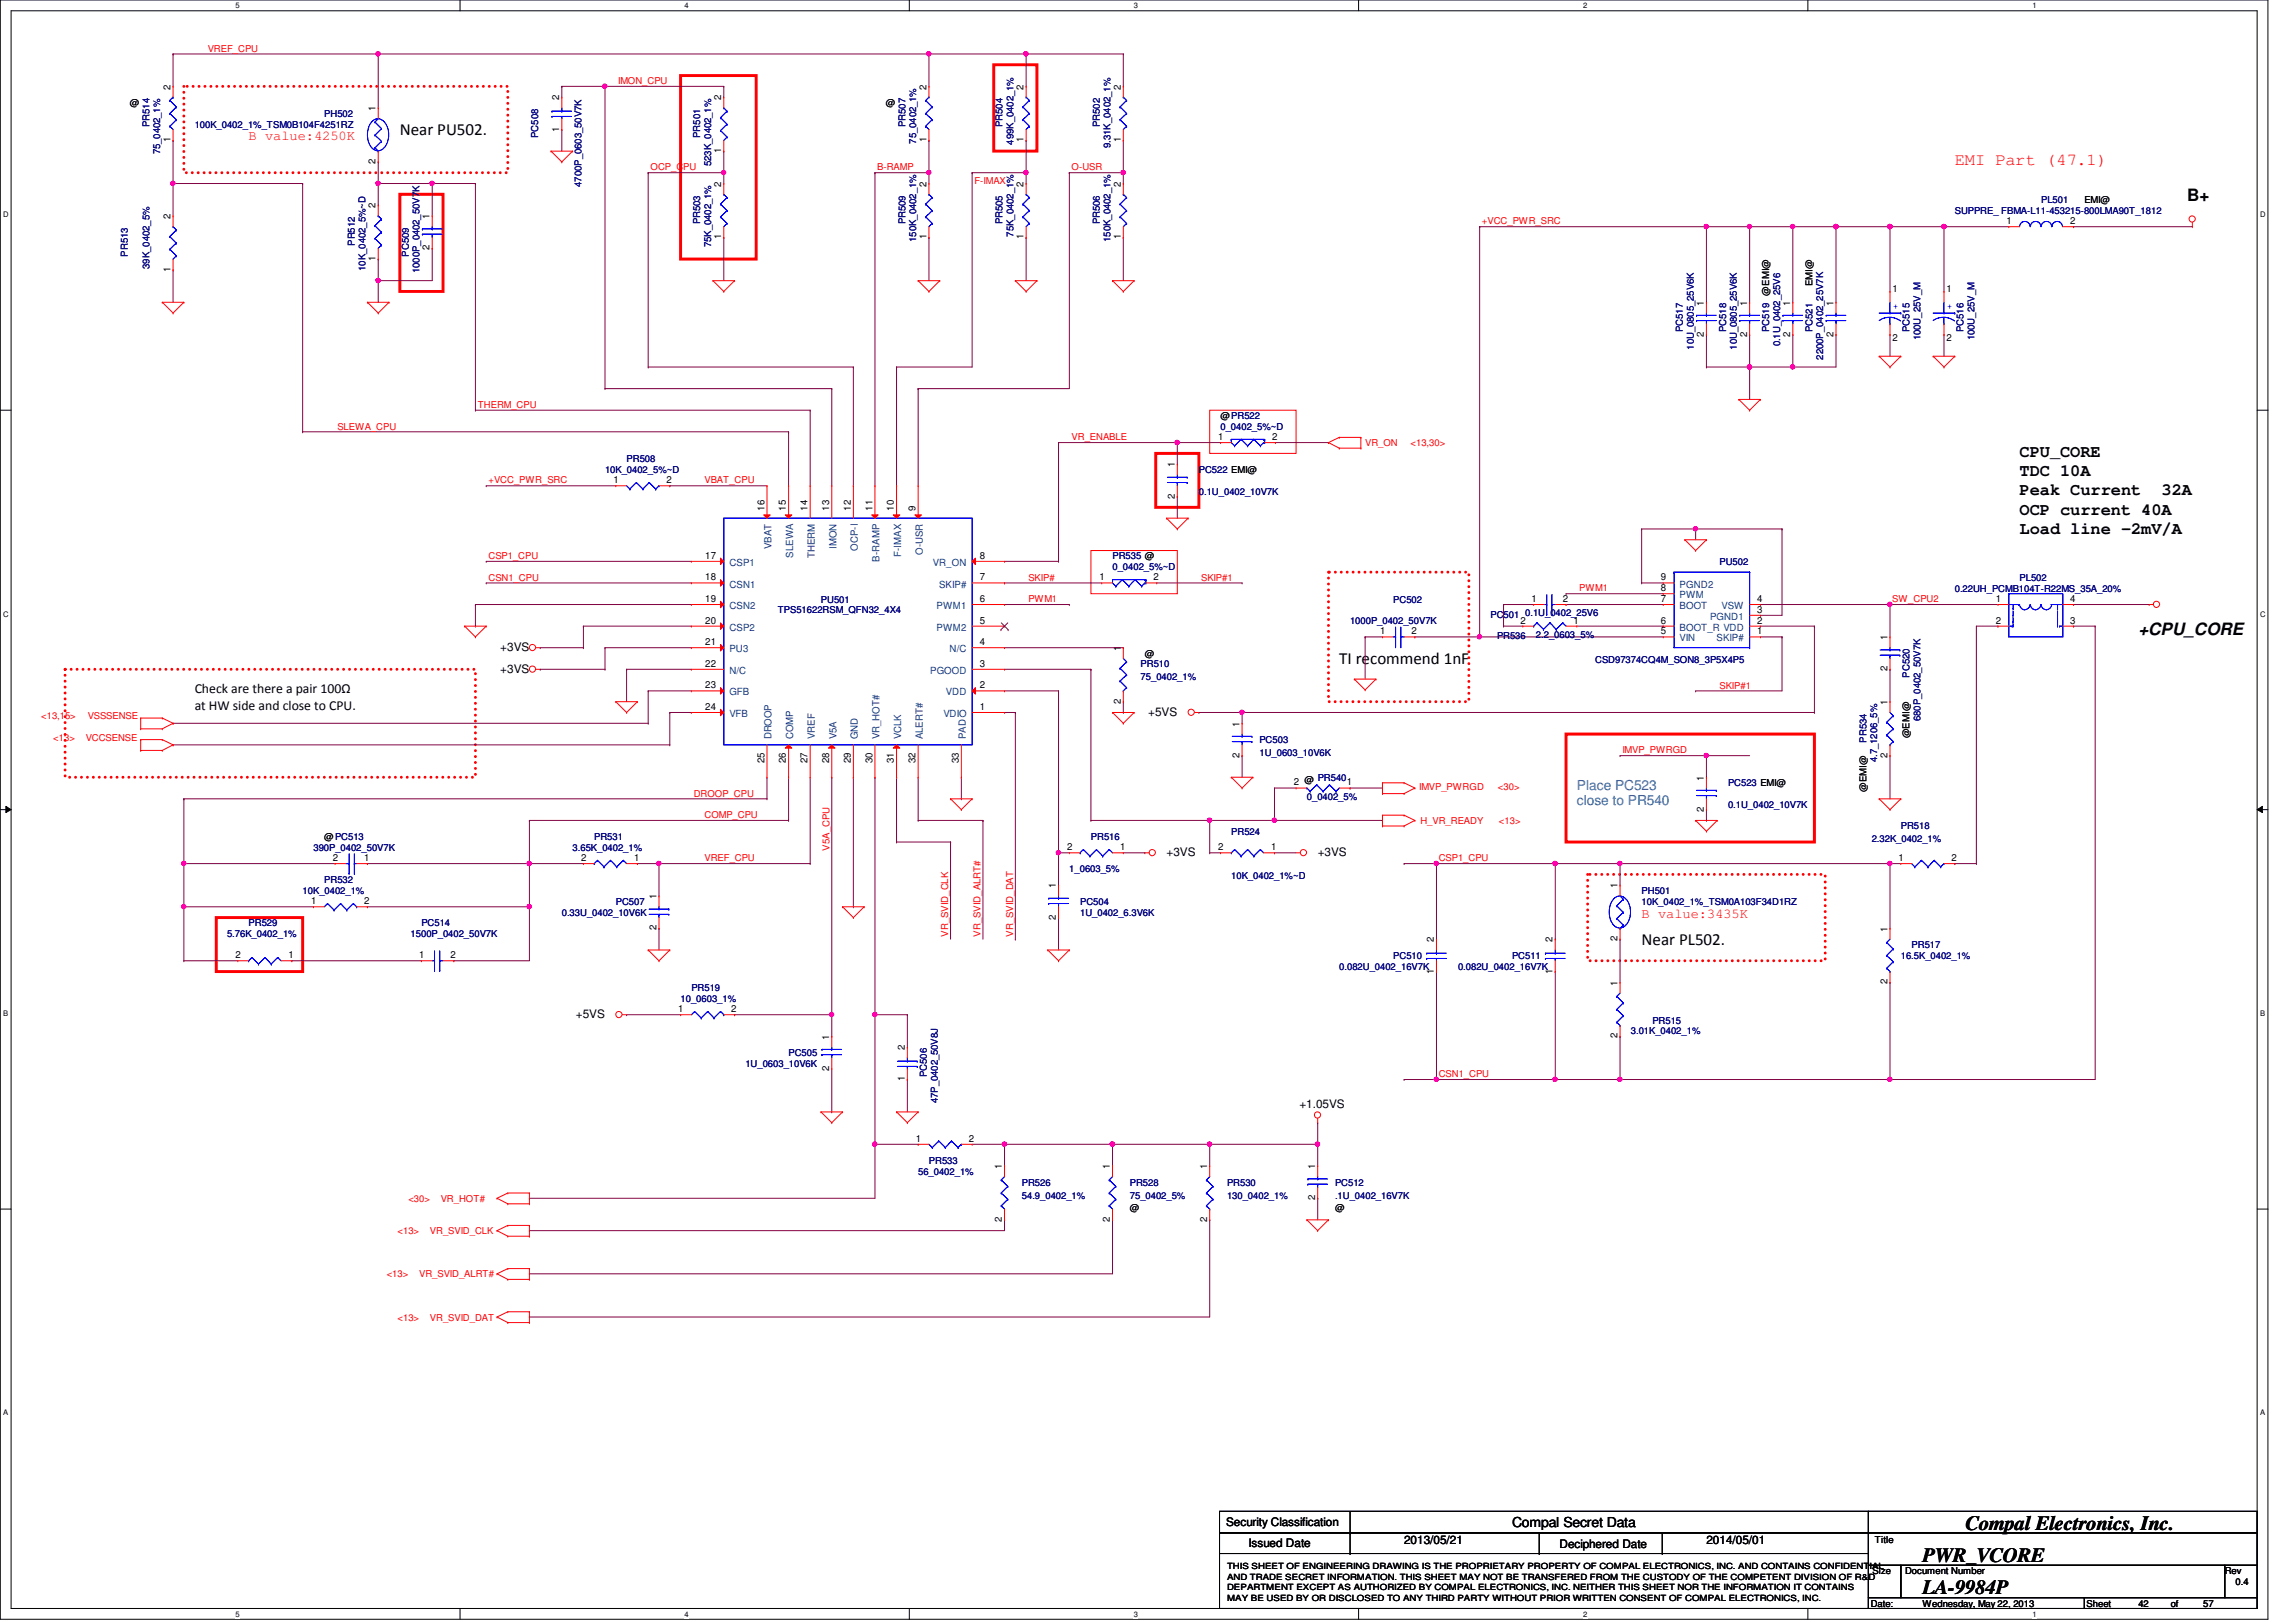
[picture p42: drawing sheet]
<svg xmlns="http://www.w3.org/2000/svg" width="297mm" height="210mm" viewBox="0 0 297 210" stroke-linecap="round" stroke-linejoin="round" font-family="sans-serif">
<defs><g id="words">
<g font-size="2.6">
<text x="254.3" y="198">Compal Electronics, Inc.</text>
<text x="248.7" y="202.1">PWR_VCORE</text>
<text x="248.7" y="206.3">LA-9984P</text>
</g>
<g font-size="2.2">
<text x="51.7" y="17.5">Near PU502.</text>
<text x="283" y="26">B+</text>
<text x="261.3" y="59.1">CPU_CORE</text>
<text x="261.3" y="61.6">TDC 10A</text>
<text x="261.3" y="64.1">Peak Current</text>
<text x="279.7" y="64.1">32A</text>
<text x="261.3" y="66.6">OCP current 40A</text>
<text x="261.3" y="69.1">Load line -2mV/A</text>
<text x="276.6" y="82.2">+CPU_CORE</text>
<text x="173.3" y="85.9">TI recommend 1nF</text>
<text x="212.4" y="122.3">Near PL502.</text>
</g>
<text font-size="2.2" fill="#f00" x="252.9" y="21.4">EMI Part (47.1)</text>
<g font-size="1.8" fill="#f00">
<text x="32.2" y="18.2">B value:4250K</text>
<text x="212.4" y="118.7">B value:3435K</text>
</g>
<g font-size="1.8">
<text x="25.2" y="89.7">Check are there a pair 100Ω</text>
<text x="25.2" y="91.9">at HW side and close to CPU.</text>
<text x="195.6" y="197.6">Compal Secret Data</text>
</g>
<g font-size="1.8" fill="#0080c0">
<text x="204" y="102.2">Place PC523</text>
<text x="204" y="104.2">close to PR540</text>
</g>
<g font-size="1.5">
<text x="64.7" y="84.2">+3VS</text>
<text x="64.7" y="87">+3VS</text>
<text x="148.5" y="92.6">+5VS</text>
<text x="150.9" y="110.8">+3VS</text>
<text x="170.5" y="110.8">+3VS</text>
<text x="74.5" y="131.7">+5VS</text>
<text x="168.1" y="143.3">+1.05VS</text>
<text x="158.6" y="197.5">Security Classification</text>
<text x="161.5" y="200.2">Issued Date</text>
<text x="181.6" y="199.8">2013/05/21</text>
<text x="201.8" y="200.3">Deciphered Date</text>
<text x="220.8" y="199.8">2014/05/01</text>
</g>
<g font-size="1.3">
<text x="22.1" y="11.6" transform="rotate(-90 22.1 11.6)">2</text>
<text x="119.8" y="11.6" transform="rotate(-90 119.8 11.6)">2</text>
<text x="132.4" y="11.6" transform="rotate(-90 132.4 11.6)">2</text>
<text x="145" y="11.6" transform="rotate(-90 145 11.6)">2</text>
<text x="48.6" y="14.4" transform="rotate(-90 48.6 14.4)">1</text>
<text x="72.3" y="17" transform="rotate(-90 72.3 17)">1</text>
<text x="72.3" y="13" transform="rotate(-90 72.3 13)">2</text>
<text x="93.3" y="13" transform="rotate(-90 93.3 13)">2</text>
<text x="22.1" y="18.4" transform="rotate(-90 22.1 18.4)">1</text>
<text x="48.6" y="21.2" transform="rotate(-90 48.6 21.2)">2</text>
<text x="93.3" y="19.8" transform="rotate(-90 93.3 19.8)">1</text>
<text x="119.8" y="18.4" transform="rotate(-90 119.8 18.4)">1</text>
<text x="132.4" y="18.4" transform="rotate(-90 132.4 18.4)">1</text>
<text x="145" y="18.4" transform="rotate(-90 145 18.4)">1</text>
<text x="22.1" y="28.4" transform="rotate(-90 22.1 28.4)">2</text>
<text x="48.6" y="27" transform="rotate(-90 48.6 27)">2</text>
<text x="55.6" y="28.4" transform="rotate(-90 55.6 28.4)">1</text>
<text x="93.3" y="24.2" transform="rotate(-90 93.3 24.2)">2</text>
<text x="119.8" y="24.2" transform="rotate(-90 119.8 24.2)">2</text>
<text x="132.4" y="24.2" transform="rotate(-90 132.4 24.2)">2</text>
<text x="145" y="24.2" transform="rotate(-90 145 24.2)">2</text>
<text x="259.6" y="29">1</text>
<text x="267.8" y="29">2</text>
<text x="22.1" y="35.2" transform="rotate(-90 22.1 35.2)">1</text>
<text x="48.6" y="33.8" transform="rotate(-90 48.6 33.8)">1</text>
<text x="55.6" y="32.4" transform="rotate(-90 55.6 32.4)">2</text>
<text x="93.3" y="31" transform="rotate(-90 93.3 31)">1</text>
<text x="119.8" y="31" transform="rotate(-90 119.8 31)">1</text>
<text x="132.4" y="31" transform="rotate(-90 132.4 31)">1</text>
<text x="145" y="31" transform="rotate(-90 145 31)">1</text>
<text x="220.4" y="39.5" transform="rotate(-90 220.4 39.5)">1</text>
<text x="226" y="39.5" transform="rotate(-90 226 39.5)">1</text>
<text x="231.6" y="39.5" transform="rotate(-90 231.6 39.5)">1</text>
<text x="237.2" y="39.5" transform="rotate(-90 237.2 39.5)">1</text>
<text x="244.9" y="37.8">1</text>
<text x="251.8" y="37.8">1</text>
<text x="220.4" y="43.6" transform="rotate(-90 220.4 43.6)">2</text>
<text x="226" y="43.6" transform="rotate(-90 226 43.6)">2</text>
<text x="231.6" y="43.6" transform="rotate(-90 231.6 43.6)">2</text>
<text x="237.2" y="43.6" transform="rotate(-90 237.2 43.6)">2</text>
<text x="244.9" y="44.1">2</text>
<text x="251.8" y="44.1">2</text>
<text x="157.6" y="56.9">1</text>
<text x="164.6" y="56.9">2</text>
<text x="79.4" y="62.5">1</text>
<text x="86.2" y="62.5">2</text>
<text x="152" y="64.5" transform="rotate(-90 152 64.5)">2</text>
<text x="152" y="60.5" transform="rotate(-90 152 60.5)">1</text>
<text x="98.9" y="66.1" transform="rotate(-90 98.9 66.1)">16</text>
<text x="101.7" y="66.1" transform="rotate(-90 101.7 66.1)">15</text>
<text x="104.5" y="66.1" transform="rotate(-90 104.5 66.1)">14</text>
<text x="107.3" y="66.1" transform="rotate(-90 107.3 66.1)">13</text>
<text x="110.1" y="66.1" transform="rotate(-90 110.1 66.1)">12</text>
<text x="112.9" y="66.1" transform="rotate(-90 112.9 66.1)">11</text>
<text x="115.7" y="66.1" transform="rotate(-90 115.7 66.1)">10</text>
<text x="118.4" y="66.1" transform="rotate(-90 118.4 66.1)">9</text>
<text x="91.2" y="72.3">17</text>
<text x="91.2" y="77.9">19</text>
<text x="91.2" y="75.1">18</text>
<text x="126.7" y="77.9">6</text>
<text x="126.7" y="75.1">7</text>
<text x="126.7" y="72.3">8</text>
<text x="142.2" y="75.1">1</text>
<text x="149.2" y="75.1">2</text>
<text x="198.1" y="77.9">1</text>
<text x="202.2" y="77.9">2</text>
<text x="214.9" y="76.5">8</text>
<text x="214.9" y="77.9">7</text>
<text x="214.9" y="75.1">9</text>
<text x="227.3" y="77.9">4</text>
<text x="258.2" y="77.9">1</text>
<text x="267.8" y="77.9">4</text>
<text x="91.2" y="83.5">21</text>
<text x="91.2" y="80.7">20</text>
<text x="126.7" y="83.5">4</text>
<text x="126.7" y="80.7">5</text>
<text x="178.6" y="82.1">1</text>
<text x="182.6" y="82.1">2</text>
<text x="196.7" y="80.7">2</text>
<text x="203.6" y="80.7">1</text>
<text x="214.9" y="82.1">5</text>
<text x="214.9" y="80.7">6</text>
<text x="227.3" y="79.3">3</text>
<text x="227.3" y="80.7">2</text>
<text x="227.3" y="82.1">1</text>
<text x="244.2" y="82.8" transform="rotate(-90 244.2 82.8)">1</text>
<text x="258.2" y="80.7">2</text>
<text x="267.8" y="80.7">3</text>
<text x="91.2" y="89.1">23</text>
<text x="91.2" y="86.3">22</text>
<text x="126.7" y="86.3">3</text>
<text x="126.7" y="89.1">2</text>
<text x="145" y="84.2" transform="rotate(-90 145 84.2)">1</text>
<text x="244.2" y="86.9" transform="rotate(-90 244.2 86.9)">2</text>
<text x="91.2" y="91.9">24</text>
<text x="126.7" y="91.9">1</text>
<text x="145" y="91.1" transform="rotate(-90 145 91.1)">2</text>
<text x="160.4" y="94" transform="rotate(-90 160.4 94)">1</text>
<text x="244.2" y="91.2" transform="rotate(-90 244.2 91.2)">1</text>
<text x="98.9" y="98.7" transform="rotate(-90 98.9 98.7)">25</text>
<text x="101.7" y="98.7" transform="rotate(-90 101.7 98.7)">26</text>
<text x="104.5" y="98.7" transform="rotate(-90 104.5 98.7)">27</text>
<text x="107.3" y="98.7" transform="rotate(-90 107.3 98.7)">28</text>
<text x="110.1" y="98.7" transform="rotate(-90 110.1 98.7)">29</text>
<text x="112.9" y="98.7" transform="rotate(-90 112.9 98.7)">30</text>
<text x="115.7" y="98.7" transform="rotate(-90 115.7 98.7)">31</text>
<text x="118.4" y="98.7" transform="rotate(-90 118.4 98.7)">32</text>
<text x="124" y="98.7" transform="rotate(-90 124 98.7)">33</text>
<text x="160.4" y="98" transform="rotate(-90 160.4 98)">2</text>
<text x="167.4" y="101.6">2</text>
<text x="174.2" y="101.6">1</text>
<text x="220.4" y="101" transform="rotate(-90 220.4 101)">1</text>
<text x="244.2" y="98" transform="rotate(-90 244.2 98)">2</text>
<text x="220.4" y="105" transform="rotate(-90 220.4 105)">2</text>
<text x="43" y="111.4">2</text>
<text x="47.1" y="111.4">1</text>
<text x="75.2" y="111.4">2</text>
<text x="82" y="111.4">1</text>
<text x="138" y="110">2</text>
<text x="144.9" y="110">1</text>
<text x="157.6" y="110">2</text>
<text x="164.5" y="110">1</text>
<text x="245.6" y="111.4">1</text>
<text x="252.5" y="111.4">2</text>
<text x="40.3" y="117">1</text>
<text x="47.1" y="117">2</text>
<text x="84.9" y="116.4" transform="rotate(-90 84.9 116.4)">1</text>
<text x="136.6" y="119" transform="rotate(-90 136.6 119)">2</text>
<text x="136.6" y="115" transform="rotate(-90 136.6 115)">1</text>
<text x="209.3" y="115" transform="rotate(-90 209.3 115)">1</text>
<text x="30.5" y="124">2</text>
<text x="37.3" y="124">1</text>
<text x="54.2" y="124">1</text>
<text x="58.3" y="124">2</text>
<text x="84.9" y="120.4" transform="rotate(-90 84.9 120.4)">2</text>
<text x="185.5" y="126" transform="rotate(-90 185.5 126)">1</text>
<text x="185.5" y="122" transform="rotate(-90 185.5 122)">2</text>
<text x="200.9" y="126" transform="rotate(-90 200.9 126)">1</text>
<text x="200.9" y="122" transform="rotate(-90 200.9 122)">2</text>
<text x="209.3" y="121.8" transform="rotate(-90 209.3 121.8)">2</text>
<text x="244.2" y="120.6" transform="rotate(-90 244.2 120.6)">1</text>
<text x="87.8" y="131">1</text>
<text x="94.6" y="131">2</text>
<text x="209.3" y="127.6" transform="rotate(-90 209.3 127.6)">1</text>
<text x="244.2" y="127.4" transform="rotate(-90 244.2 127.4)">2</text>
<text x="107.3" y="134.5" transform="rotate(-90 107.3 134.5)">1</text>
<text x="117" y="135.9" transform="rotate(-90 117 135.9)">2</text>
<text x="209.3" y="134.4" transform="rotate(-90 209.3 134.4)">2</text>
<text x="107.3" y="138.6" transform="rotate(-90 107.3 138.6)">2</text>
<text x="117" y="140" transform="rotate(-90 117 140)">1</text>
<text x="118.5" y="147.7">1</text>
<text x="125.3" y="147.7">2</text>
<text x="129.6" y="151.3" transform="rotate(-90 129.6 151.3)">1</text>
<text x="143.6" y="151.3" transform="rotate(-90 143.6 151.3)">1</text>
<text x="156.2" y="151.3" transform="rotate(-90 156.2 151.3)">1</text>
<text x="170.1" y="155.3" transform="rotate(-90 170.1 155.3)">2</text>
<text x="170.1" y="151.3" transform="rotate(-90 170.1 151.3)">1</text>
<text x="129.6" y="158.1" transform="rotate(-90 129.6 158.1)">2</text>
<text x="143.6" y="158.1" transform="rotate(-90 143.6 158.1)">2</text>
<text x="156.2" y="158.1" transform="rotate(-90 156.2 158.1)">2</text>
</g>
<g font-size="1.3" fill="#004080">
<text x="99.8" y="71.1" transform="rotate(-90 99.8 71.1)">VBAT</text>
<text x="108.2" y="71" transform="rotate(-90 108.2 71)">IMON</text>
<text x="111" y="71.2" transform="rotate(-90 111 71.2)">OCP-I</text>
<text x="119.4" y="71.8" transform="rotate(-90 119.4 71.8)">O-USR</text>
<text x="94.4" y="73.2">CSP1</text>
<text x="94.4" y="76">CSN1</text>
<text x="102.6" y="72.2" transform="rotate(-90 102.6 72.2)">SLEWA</text>
<text x="105.4" y="72.2" transform="rotate(-90 105.4 72.2)">THERM</text>
<text x="113.8" y="72.7" transform="rotate(-90 113.8 72.7)">B-RAMP</text>
<text x="116.6" y="72.1" transform="rotate(-90 116.6 72.1)">F-IMAX</text>
<text x="120.7" y="73.2">VR_ON</text>
<text x="121.5" y="76">SKIP#</text>
<text x="217.3" y="77.4">PWM</text>
<text x="217.3" y="76">PGND2</text>
<text x="94.4" y="81.6">CSP2</text>
<text x="94.4" y="78.8">CSN2</text>
<text x="121.2" y="81.6">PWM2</text>
<text x="121.2" y="78.8">PWM1</text>
<text x="217.3" y="83">VIN</text>
<text x="217.3" y="78.8">BOOT</text>
<text x="217.3" y="81.6">BOOT_R VDD</text>
<text x="221.2" y="80.2">PGND1</text>
<text x="222.1" y="83">SKIP#</text>
<text x="222.7" y="78.8">VSW</text>
<text x="94.4" y="84.4">PU3</text>
<text x="94.4" y="87.2">N/C</text>
<text x="120.4" y="87.2">PGOOD</text>
<text x="122.8" y="84.4">N/C</text>
<text x="94.4" y="90">GFB</text>
<text x="94.4" y="92.8">VFB</text>
<text x="99.8" y="95.7" transform="rotate(-90 99.8 95.7)">DROOP</text>
<text x="102.6" y="95.7" transform="rotate(-90 102.6 95.7)">COMP</text>
<text x="105.4" y="95.7" transform="rotate(-90 105.4 95.7)">VREF</text>
<text x="108.2" y="95.7" transform="rotate(-90 108.2 95.7)">V5A</text>
<text x="111" y="95.7" transform="rotate(-90 111 95.7)">GND</text>
<text x="113.8" y="95.7" transform="rotate(-90 113.8 95.7)">VR_HOT#</text>
<text x="116.6" y="95.7" transform="rotate(-90 116.6 95.7)">VCLK</text>
<text x="119.4" y="95.7" transform="rotate(-90 119.4 95.7)">ALERT#</text>
<text x="122" y="92.8">VDIO</text>
<text x="122.4" y="90">VDD</text>
<text x="125" y="95.7" transform="rotate(-90 125 95.7)">PAD</text>
</g>
<g font-size="1.2" fill="#f00">
<text x="26.9" y="6.7">VREF_CPU</text>
<text x="80" y="10.9">IMON_CPU</text>
<text x="84.2" y="22.1">OCP_CPU</text>
<text x="113.5" y="22.1">B-RAMP</text>
<text x="126.1" y="23.7">F-IMAX</text>
<text x="138.6" y="22.1">O-USR</text>
<text x="191.7" y="29">+VCC_PWR_SRC</text>
<text x="61.8" y="52.8">THERM_CPU</text>
<text x="43.6" y="55.6">SLEWA_CPU</text>
<text x="138.6" y="57">VR_ENABLE</text>
<text x="176.6" y="57.7">VR_ON</text>
<text x="182.5" y="57.7">&lt;13,30&gt;</text>
<text x="63.2" y="62.6">+VCC_PWR_SRC</text>
<text x="91.1" y="62.6">VBAT_CPU</text>
<text x="63.2" y="75.1">CSN1_CPU</text>
<text x="63.2" y="72.3">CSP1_CPU</text>
<text x="133.1" y="77.9">PWM1</text>
<text x="133.1" y="75.1">SKIP#</text>
<text x="155.4" y="75.1">SKIP#1</text>
<text x="204.3" y="76.5">PWM1</text>
<text x="244.8" y="77.9">SW_CPU2</text>
<text x="222.5" y="89.1">SKIP#1</text>
<text x="5.3" y="93">&lt;13,15&gt;</text>
<text x="6.9" y="95.8">&lt;13&gt;</text>
<text x="11.1" y="95.8">VCCSENSE</text>
<text x="11.3" y="93">VSSSENSE</text>
<text x="209.9" y="97.5">IMVP_PWRGD</text>
<text x="89.7" y="103.1">DROOP_CPU</text>
<text x="91.1" y="105.9">COMP_CPU</text>
<text x="183.6" y="102.3">IMVP_PWRGD</text>
<text x="183.8" y="106.6">H_VR_READY</text>
<text x="193.8" y="102.3">&lt;30&gt;</text>
<text x="193.9" y="106.6">&lt;13&gt;</text>
<text x="91.1" y="111.5">VREF_CPU</text>
<text x="107.3" y="110.1" transform="rotate(-90 107.3 110.1)">V5A_CPU</text>
<text x="186.1" y="111.5">CSP1_CPU</text>
<text x="122.7" y="121.2" transform="rotate(-90 122.7 121.2)">VR_SVID_CLK</text>
<text x="126.9" y="121.2" transform="rotate(-90 126.9 121.2)">VR_SVID_ALRT#</text>
<text x="131.1" y="121.2" transform="rotate(-90 131.1 121.2)">VR_SVID_DAT</text>
<text x="186.1" y="139.4">CSN1_CPU</text>
<text x="52.8" y="155.5">&lt;30&gt;</text>
<text x="57" y="155.5">VR_HOT#</text>
<text x="51.4" y="159.7">&lt;13&gt;</text>
<text x="55.6" y="159.7">VR_SVID_CLK</text>
<text x="50" y="165.3">&lt;13&gt;</text>
<text x="54.2" y="165.3">VR_SVID_ALRT#</text>
<text x="51.4" y="170.9">&lt;13&gt;</text>
<text x="55.6" y="170.9">VR_SVID_DAT</text>
</g>
<g font-size="1.2">
<text x="16.8" y="13.7">@</text>
<text x="114.6" y="13.7">@</text>
<text x="269.7" y="26.3">EMI@</text>
<text x="228.9" y="38.3" transform="rotate(-90 228.9 38.3)">@EMI@</text>
<text x="234.5" y="37" transform="rotate(-90 234.5 37)">EMI@</text>
<text x="157.9" y="54.2">@PR522</text>
<text x="148.1" y="85">@</text>
<text x="247.1" y="95.5" transform="rotate(-90 247.1 95.5)">@EMI@</text>
<text x="168.8" y="101.3">@ PR540</text>
<text x="241.5" y="102.5" transform="rotate(-90 241.5 102.5)">@EMI@</text>
<text x="41.9" y="108.7">@PC513</text>
<text x="146.2" y="156.8">@</text>
<text x="172.7" y="156.8">@</text>
<text x="242.3" y="203.7">Size</text>
<text x="242.6" y="199.6">Title</text>
<text x="246.5" y="203.7">Document Number</text>
<text x="287.8" y="203.7">Rev</text>
<text x="242" y="207.9">Date:</text>
<text x="248.7" y="207.9">Wednesday, May 22, 2013</text>
<text x="270" y="207.9">Sheet</text>
<text x="276.6" y="207.9">42</text>
<text x="280.8" y="207.9">of</text>
<text x="285" y="207.9">57</text>
<text x="289.2" y="205.1">0.4</text>
</g>
<g font-size="1.2" fill="#000080">
<text x="19.3" y="16.5" transform="rotate(-90 19.3 16.5)">PR514</text>
<text x="25.2" y="16.5">100K_0402_1%_TSM0B104F4251RZ</text>
<text x="41.9" y="15.1">PH502</text>
<text x="69.6" y="17.9" transform="rotate(-90 69.6 17.9)">PC508</text>
<text x="90.6" y="17.9" transform="rotate(-90 90.6 17.9)">PR501</text>
<text x="117.1" y="16.5" transform="rotate(-90 117.1 16.5)">PR507</text>
<text x="129.7" y="16.5" transform="rotate(-90 129.7 16.5)">PR504</text>
<text x="142.3" y="16.5" transform="rotate(-90 142.3 16.5)">PR502</text>
<text x="20.7" y="20" transform="rotate(-90 20.7 20)">75_0402_1%</text>
<text x="92" y="21.5" transform="rotate(-90 92 21.5)">523K_0402_1%</text>
<text x="118.5" y="18.6" transform="rotate(-90 118.5 18.6)">75_0402_1%</text>
<text x="131.1" y="18.7" transform="rotate(-90 131.1 18.7)">499K_0402_1%</text>
<text x="143.7" y="19.1" transform="rotate(-90 143.7 19.1)">9.31K_0402_1%</text>
<text x="75.2" y="24.2" transform="rotate(-90 75.2 24.2)">4700P_0603_50V7K</text>
<text x="90.6" y="29" transform="rotate(-90 90.6 29)">PR503</text>
<text x="117.1" y="29" transform="rotate(-90 117.1 29)">PR509</text>
<text x="129.7" y="29" transform="rotate(-90 129.7 29)">PR505</text>
<text x="142.3" y="29" transform="rotate(-90 142.3 29)">PR506</text>
<text x="252.9" y="27.7">SUPPRE_ FBMA-L11-453215-800LMA90T_1812</text>
<text x="264.1" y="26.3">PL501</text>
<text x="16.5" y="33.2" transform="rotate(-90 16.5 33.2)">PR513</text>
<text x="19.3" y="34.8" transform="rotate(-90 19.3 34.8)">39K_0402_5%</text>
<text x="45.9" y="31.8" transform="rotate(-90 45.9 31.8)">PR512</text>
<text x="47.3" y="35.1" transform="rotate(-90 47.3 35.1)">10K_0402_5%~D</text>
<text x="52.9" y="33.2" transform="rotate(-90 52.9 33.2)">PC509</text>
<text x="54.3" y="35.3" transform="rotate(-90 54.3 35.3)">1000P_0402_50V7K</text>
<text x="92" y="32" transform="rotate(-90 92 32)">75K_0402_1%</text>
<text x="118.5" y="31.3" transform="rotate(-90 118.5 31.3)">150K_0402_1%</text>
<text x="131.1" y="30.6" transform="rotate(-90 131.1 30.6)">75K_0402_1%</text>
<text x="143.7" y="31.3" transform="rotate(-90 143.7 31.3)">150K_0402_1%</text>
<text x="217.7" y="43" transform="rotate(-90 217.7 43)">PC517</text>
<text x="219.1" y="45.3" transform="rotate(-90 219.1 45.3)">10U_0805_25V6K</text>
<text x="223.3" y="43" transform="rotate(-90 223.3 43)">PC518</text>
<text x="224.7" y="45.3" transform="rotate(-90 224.7 45.3)">10U_0805_25V6K</text>
<text x="228.9" y="43" transform="rotate(-90 228.9 43)">PC519</text>
<text x="230.3" y="44.8" transform="rotate(-90 230.3 44.8)">0.1U_0402_25V6</text>
<text x="234.5" y="43" transform="rotate(-90 234.5 43)">PC521</text>
<text x="235.9" y="46.5" transform="rotate(-90 235.9 46.5)">2200P_0402_25V7K</text>
<text x="247.1" y="43" transform="rotate(-90 247.1 43)">PC515</text>
<text x="248.5" y="44" transform="rotate(-90 248.5 44)">100U_25V_M</text>
<text x="254" y="43" transform="rotate(-90 254 43)">PC516</text>
<text x="255.4" y="44" transform="rotate(-90 255.4 44)">100U_25V_M</text>
<text x="81.1" y="59.8">PR508</text>
<text x="157.9" y="55.6">0_0402_5%~D</text>
<text x="78.3" y="61.2">10K_0402_5%~D</text>
<text x="155.1" y="61.2">PC522 EMI@</text>
<text x="155.1" y="64">0.1U_0402_10V7K</text>
<text x="106.2" y="78">PU501</text>
<text x="143.9" y="72.4">PR535 @</text>
<text x="143.9" y="73.8">0_0402_5%~D</text>
<text x="180.3" y="78">PC502</text>
<text x="222.5" y="73.1">PU502</text>
<text x="252.9" y="76.6">0.22UH_PCMB104T-R22MS_35A_20%</text>
<text x="261.3" y="75.2">PL502</text>
<text x="100.6" y="79.4">TPS51622RSM_QFN32_4X4</text>
<text x="174.7" y="80.8">1000P_0402_50V7K</text>
<text x="192.8" y="79.9">PC501</text>
<text x="193.7" y="82.7">PR536</text>
<text x="197.3" y="79.7">0.1U_0402_25V6</text>
<text x="198.7" y="82.6">2.2_0603_5%</text>
<text x="147.6" y="86.4">PR510</text>
<text x="147.6" y="88.1">75_0402_1%</text>
<text x="206.4" y="85.8">CSD97374CQ4M_SON8_3P5X4P5</text>
<text x="247.1" y="87.7" transform="rotate(-90 247.1 87.7)">PC520</text>
<text x="248.5" y="93.3" transform="rotate(-90 248.5 93.3)">680P_0402_50V7K</text>
<text x="162.9" y="96.1">PC503</text>
<text x="162.9" y="97.8">1U_0603_10V6K</text>
<text x="223.6" y="101.7">PC523 EMI@</text>
<text x="241.5" y="96.1" transform="rotate(-90 241.5 96.1)">PR534</text>
<text x="242.9" y="98.6" transform="rotate(-90 242.9 98.6)">4.7_1206_5%</text>
<text x="169.1" y="103.5">0_0402_5%</text>
<text x="223.6" y="104.5">0.1U_0402_10V7K</text>
<text x="245.9" y="107.3">PR518</text>
<text x="40.6" y="110.1">390P_0402_50V7K</text>
<text x="74.1" y="110.1">3.65K_0402_1%</text>
<text x="76.9" y="108.7">PR531</text>
<text x="138.3" y="112.9">1_0603_5%</text>
<text x="141.1" y="108.7">PR516</text>
<text x="159.3" y="108">PR524</text>
<text x="159.3" y="113.7">10K_0402_1%~D</text>
<text x="242.1" y="109">2.32K_0402_1%</text>
<text x="32.2" y="119.9">PR529</text>
<text x="39.2" y="115.7">10K_0402_1%</text>
<text x="41.9" y="114.3">PR532</text>
<text x="54.5" y="119.9">PC514</text>
<text x="72.7" y="118.5">0.33U_0402_10V6K</text>
<text x="79.7" y="117.1">PC507</text>
<text x="139.7" y="117.1">PC504</text>
<text x="139.7" y="118.5">1U_0402_6.3V6K</text>
<text x="212.4" y="115.7">PH501</text>
<text x="212.4" y="117.1">10K_0402_1%_TSM0A103F34D1RZ</text>
<text x="29.4" y="121.3">5.76K_0402_1%</text>
<text x="53.1" y="121.3">1500P_0402_50V7K</text>
<text x="173.3" y="125.5">0.082U_0402_16V7K</text>
<text x="180.3" y="124.1">PC510</text>
<text x="188.6" y="125.5">0.082U_0402_16V7K</text>
<text x="195.6" y="124.1">PC511</text>
<text x="245.9" y="124.1">16.5K_0402_1%</text>
<text x="247.3" y="122.7">PR517</text>
<text x="88" y="129.7">10_0603_1%</text>
<text x="89.4" y="128.3">PR519</text>
<text x="102" y="136.7">PC505</text>
<text x="211" y="133.9">3.01K_0402_1%</text>
<text x="213.8" y="132.5">PR515</text>
<text x="96.4" y="138">1U_0603_10V6K</text>
<text x="119.9" y="139.4" transform="rotate(-90 119.9 139.4)">PC506</text>
<text x="121.3" y="142.8" transform="rotate(-90 121.3 142.8)">47P_0402_50V8J</text>
<text x="118.8" y="152">56_0402_1%</text>
<text x="120.2" y="150.6">PR533</text>
<text x="132.2" y="153.4">PR526</text>
<text x="132.2" y="155.1">54.9_0402_1%</text>
<text x="146.2" y="153.4">PR528</text>
<text x="146.2" y="155.1">75_0402_5%</text>
<text x="158.7" y="153.4">PR530</text>
<text x="158.7" y="155.1">130_0402_1%</text>
<text x="172.7" y="153.4">PC512</text>
<text x="172.7" y="155.1">.1U_0402_16V7K</text>
</g>
<g font-size="1.2" fill="#00f">
<text x="244.9" y="40">+</text>
<text x="251.9" y="40">+</text>
</g>
<g font-size="1.1">
<text x="158.7" y="203.1">THIS SHEET OF ENGINEERING DRAWING IS THE PROPRIETARY PROPERTY OF COMPAL ELECTRONICS, INC. AND CONTAINS CONFIDENTIAL</text>
<text x="158.7" y="204.4">AND TRADE SECRET INFORMATION. THIS SHEET MAY NOT BE TRANSFERED FROM THE CUSTODY OF THE COMPETENT DIVISION OF R&amp;D</text>
<text x="158.7" y="205.8">DEPARTMENT EXCEPT AS AUTHORIZED BY COMPAL ELECTRONICS, INC. NEITHER THIS SHEET NOR THE INFORMATION IT CONTAINS</text>
<text x="158.7" y="207.1">MAY BE USED BY OR DISCLOSED TO ANY THIRD PARTY WITHOUT PRIOR WRITTEN CONSENT OF COMPAL ELECTRONICS, INC.</text>
</g>
<g font-size="1">
<text x="30.5" y="1.1">5</text>
<text x="88.6" y="1.1">4</text>
<text x="146.7" y="1.1">3</text>
<text x="204.8" y="1.1">2</text>
<text x="262.9" y="1.1">1</text>
<text x=".4" y="28.1">D</text>
<text x="292.4" y="28.1">D</text>
<text x=".4" y="79.8">C</text>
<text x="292.4" y="79.8">C</text>
<text x=".4" y="131.5">B</text>
<text x="292.4" y="131.5">B</text>
<text x=".4" y="183.2">A</text>
<text x="292.4" y="183.2">A</text>
<text x="30.5" y="209.2">5</text>
<text x="88.6" y="209.2">4</text>
<text x="146.7" y="209.2">3</text>
<text x="204.8" y="209.2">2</text>
<text x="262.9" y="209.2">1</text>
</g>
</g></defs>
<path d="M0 0h293.4v209.5h-293.4zM1.4 1.4h290.6v206.8h-290.6z" fill="none" stroke="#000" stroke-width=".13"/>
<g fill="#fff">
<path d="M30.5 .2h.5v1.1h-.5z"/>
<path d="M30.5 208.3h.5v1.1h-.5z"/>
</g>
<path d="M59.5 0v1.4M59.5 208.2v1.3" fill="none" stroke="#000" stroke-width=".13"/>
<g fill="#fff">
<path d="M88.6 .2h.5v1.1h-.5z"/>
<path d="M88.6 208.3h.5v1.1h-.5z"/>
</g>
<path d="M117.6 0v1.4M117.6 208.2v1.3" fill="none" stroke="#000" stroke-width=".13"/>
<g fill="#fff">
<path d="M146.7 .2h.5v1.1h-.5z"/>
<path d="M146.7 208.3h.5v1.1h-.5z"/>
</g>
<path d="M175.8 0v1.4M175.8 208.2v1.3" fill="none" stroke="#000" stroke-width=".13"/>
<g fill="#fff">
<path d="M204.8 .2h.6v1.1h-.6z"/>
<path d="M204.8 208.3h.6v1.1h-.6z"/>
</g>
<path d="M233.9 0v1.4M233.9 208.2v1.3" fill="none" stroke="#000" stroke-width=".13"/>
<g fill="#fff">
<path d="M262.9 .2h.6v1.1h-.6z"/>
<path d="M262.9 208.3h.6v1.1h-.6z"/>
<path d="M.4 27.2h.7v1.1h-.7z"/>
<path d="M292.4 27.2h.7v1.1h-.7z"/>
<path d="M.4 78.9h.7v1.1h-.7z"/>
<path d="M292.4 78.9h.7v1.1h-.7z"/>
</g>
<path d="M0 53.1h1.4M292 53.1h1.4" fill="none" stroke="#000" stroke-width=".13"/>
<g fill="#fff">
<path d="M.4 130.6h.7v1.1h-.7z"/>
<path d="M292.4 130.6h.6v1.1h-.6z"/>
</g>
<path d="M0 104.8h1.4M.8 104.4l.6 .4-.6 .4zM292 104.8l.7-.4v.8zM292 104.8h1.4" fill="none" stroke="#000" stroke-width=".13"/>
<path d="M.8 104.4l.6 .4-.6 .4zM292 104.8l.7-.4v.8z" fill="#000"/>
<g fill="#fff">
<path d="M.4 182.3h.7v1.1h-.7z"/>
<path d="M292.4 182.3h.6v1.1h-.6z"/>
</g>
<path d="M0 156.5h1.4M292 156.5h1.4" fill="none" stroke="#000" stroke-width=".13"/>
<path d="M23.8 11.2h41.9v11.2h-41.9zM171.9 74h18.1v16.8h-18.1zM8.4 86.6h53.1v14h-53.1zM205.4 113.2h30.7v11.1h-30.7z" fill="none" stroke="#f00" stroke-width=".38" stroke-dasharray="0 .8"/>
<path d="M88 9.8h9.8v23.7h-9.8zM128.6 8.4h5.6v11.2h-5.6zM51.7 25.1h5.6v12.6h-5.6zM149.5 58.7h5.6v7h-5.6zM202.6 95h32.1v14h-32.1zM28 118.7h11.2v7h-11.2z" fill="none" stroke="#f00" stroke-width=".38"/>
<path d="M156.5 53.1h11.2v5.6h-11.2zM141.1 71.2h11.2v5.6h-11.2z" fill="none" stroke="#f00" stroke-width=".13"/>
<path d="M237.5 29.3h.1M237.5 29.3h7" fill="none" stroke="#800040" stroke-width=".13"/>
<circle cx="244.5" cy="29.3" r=".29" fill="#f0f"/>
<circle cx="244.5" cy="29.3" r=".29" fill="none" stroke="#f0f" stroke-width=".13"/>
<circle cx="237.5" cy="29.3" r=".29" fill="#f0f"/>
<circle cx="237.5" cy="29.3" r=".29" fill="none" stroke="#f0f" stroke-width=".13"/>
<path d="M231.9 29.3h.1M231.9 29.3h5.6M237.5 43.3h.1M237.5 43.3v4.2M156.5 106.2h.1M156.5 106.2v4.2" fill="none" stroke="#800040" stroke-width=".13"/>
<circle cx="237.5" cy="29.3" r=".29" fill="#f0f"/>
<circle cx="237.5" cy="29.3" r=".29" fill="none" stroke="#f0f" stroke-width=".13"/>
<circle cx="231.9" cy="29.3" r=".29" fill="#f0f"/>
<circle cx="231.9" cy="29.3" r=".29" fill="none" stroke="#f0f" stroke-width=".13"/>
<path d="M237.5 29.3h.1M237.5 29.3v9.8" fill="none" stroke="#800040" stroke-width=".13"/>
<circle cx="237.5" cy="29.3" r=".29" fill="#f0f"/>
<circle cx="237.5" cy="29.3" r=".29" fill="none" stroke="#f0f" stroke-width=".13"/>
<path d="M244.5 29.3h.1M244.5 29.3v8.4" fill="none" stroke="#800040" stroke-width=".13"/>
<circle cx="244.5" cy="29.3" r=".29" fill="#f0f"/>
<circle cx="244.5" cy="29.3" r=".29" fill="none" stroke="#f0f" stroke-width=".13"/>
<path d="M251.5 29.3h.1M251.5 29.3h8.4M231.9 47.5h.1M231.9 47.5h5.6M244.5 43.3h.1M244.5 43.3v2.8" fill="none" stroke="#800040" stroke-width=".13"/>
<circle cx="251.5" cy="29.3" r=".29" fill="#f0f"/>
<circle cx="251.5" cy="29.3" r=".29" fill="none" stroke="#f0f" stroke-width=".13"/>
<path d="M226.4 29.3h.1M226.4 29.3v9.8M268.3 78.2h.1M268.3 78.2h9.7M136.9 118.7h.1M136.9 118.7v4.2M156.5 110.4h.1M156.5 110.4h1.4M164.9 110.4h.1M164.9 110.4h2.8M68.5 170.4h.1M68.5 170.4h88" fill="none" stroke="#800040" stroke-width=".13"/>
<circle cx="226.3" cy="29.3" r=".29" fill="#f0f"/>
<circle cx="226.3" cy="29.3" r=".29" fill="none" stroke="#f0f" stroke-width=".13"/>
<path d="M220.8 29.3h.1M220.8 29.3v9.8M226.4 47.5h.1M226.4 47.5v4.2" fill="none" stroke="#800040" stroke-width=".13"/>
<circle cx="226.3" cy="47.5" r=".29" fill="#f0f"/>
<circle cx="226.3" cy="47.5" r=".29" fill="none" stroke="#f0f" stroke-width=".13"/>
<path d="M226.4 43.3h.1M226.4 43.3v4.2" fill="none" stroke="#800040" stroke-width=".13"/>
<circle cx="226.3" cy="47.5" r=".29" fill="#f0f"/>
<circle cx="226.3" cy="47.5" r=".29" fill="none" stroke="#f0f" stroke-width=".13"/>
<path d="M220.8 29.3h.1M220.8 29.3h5.6M231.9 29.3h.1M231.9 29.3v9.8M220.8 43.3h.1M220.8 43.3v4.2M231.9 43.3h.1M231.9 43.3v4.2M68.5 159.3h.1M68.5 159.3h61.5" fill="none" stroke="#800040" stroke-width=".13"/>
<circle cx="220.7" cy="29.3" r=".29" fill="#f0f"/>
<circle cx="220.7" cy="29.3" r=".29" fill="none" stroke="#f0f" stroke-width=".13"/>
<path d="M226.4 47.5h.1M226.4 47.5h5.5" fill="none" stroke="#800040" stroke-width=".13"/>
<circle cx="231.9" cy="47.5" r=".29" fill="#f0f"/>
<circle cx="231.9" cy="47.5" r=".29" fill="none" stroke="#f0f" stroke-width=".13"/>
<path d="M268.3 29.3h.1M268.3 29.3h15.3M152.3 57.3h.1M152.3 57.3h5.6M220.8 47.5h.1M220.8 47.5h5.6M68.5 164.8h.1M68.5 164.8h75.4" fill="none" stroke="#800040" stroke-width=".13"/>
<circle cx="152.3" cy="57.3" r=".29" fill="#f0f"/>
<circle cx="152.3" cy="57.3" r=".29" fill="none" stroke="#f0f" stroke-width=".13"/>
<path d="M191.4 29.3h.1M191.4 29.3h29.4M226.4 29.3h.1M226.4 29.3h5.5M227.7 78.2h.1M227.7 78.2h16.8M170.5 155.1h.1M170.5 155.1v2.8" fill="none" stroke="#800040" stroke-width=".13"/>
<circle cx="244.5" cy="78.2" r=".29" fill="#f0f"/>
<circle cx="244.5" cy="78.2" r=".29" fill="none" stroke="#f0f" stroke-width=".13"/>
<path d="M191.4 29.3h.1M191.4 29.3v53.1M244.5 78.2h.1M244.5 78.2v4.2M244.5 86.6h.1M244.5 86.6v4.2" fill="none" stroke="#800040" stroke-width=".13"/>
<circle cx="191.4" cy="82.4" r=".29" fill="#f0f"/>
<circle cx="191.4" cy="82.4" r=".29" fill="none" stroke="#f0f" stroke-width=".13"/>
<g fill="none" stroke="#800040" stroke-width=".13">
<path d="M136.9 57.3h.1M136.9 57.3v15.3M130 78.2h8.3M130 72.6h6.9M136.9 72.6h.1M138.3 78.2h.1M244.5 78.2h.1M244.5 78.2h14M130 83.8h15.3M145.3 83.8h.1M145.3 92.2h.1M145.3 90.8v1.4"/>
<path d="M155.1 92.2h.1M155.1 92.2h5.6M160.7 97.8h.1M160.7 92.2h.1M160.7 92.2v1.4M160.7 97.8v2.8M244.5 97.8h.1M244.5 97.8v5.6M156.5 106.2h.1M156.5 106.2h8.4"/>
</g>
<circle cx="156.5" cy="106.1" r=".29" fill="#f0f"/>
<circle cx="156.5" cy="106.1" r=".29" fill="none" stroke="#f0f" stroke-width=".13"/>
<path d="M130 86.6h11.1M130 89.4h6.9M136.9 89.4h.1M136.9 89.4v21M141.1 86.6h.1M141.1 86.6v19.6M136.9 110.4h.1" fill="none" stroke="#800040" stroke-width=".13"/>
<circle cx="136.9" cy="110.3" r=".29" fill="#f0f"/>
<circle cx="136.9" cy="110.3" r=".29" fill="none" stroke="#f0f" stroke-width=".13"/>
<g fill="none" stroke="#800040" stroke-width=".13">
<path d="M130 92.2h1.4M131.4 92.2h.1M131.4 92.2v29.3M116 109h.1M116 100.6v8.4M116 109h7M118.8 106.2h.1M118.8 100.6v5.6M118.8 106.2h8.4M123 109h.1M123 109v12.5M124.4 103.4h.1"/>
<path d="M124.4 100.6v2.8M127.2 106.2h.1M127.2 106.2v15.3M136.9 110.4h.1M136.9 114.6h.1M136.9 110.4h1.4M136.9 110.4v4.2M145.3 110.4h2.8M148.1 110.4h.1M113.2 131.3h.1M113.2 131.3h4.2M117.4 131.3h.1"/>
<path d="M117.4 131.3v4.2M131.4 121.5h.1M68.5 155.1h.1M113.2 148.1h.1M113.2 148.1v7h-44.7"/>
</g>
<circle cx="113.2" cy="148.1" r=".29" fill="#f0f"/>
<circle cx="113.2" cy="148.1" r=".29" fill="none" stroke="#f0f" stroke-width=".13"/>
<path d="M117.4 139.7h.1M117.4 139.7v4.2M130 148.1h.1M130 148.1v2.8M143.9 148.1h.1M143.9 148.1v2.8M156.5 148.1h.1M156.5 148.1v2.8" fill="none" stroke="#800040" stroke-width=".13"/>
<circle cx="143.9" cy="148.1" r=".29" fill="#f0f"/>
<circle cx="143.9" cy="148.1" r=".29" fill="none" stroke="#f0f" stroke-width=".13"/>
<path d="M130 148.1h.1M130 157.9h.1M130 148.1h13.9M130 157.9v1.4M143.9 157.9h.1M143.9 157.9v6.9M156.5 157.9h.1M156.5 157.9v12.5M170.5 148.1h.1M170.5 148.1v2.8" fill="none" stroke="#800040" stroke-width=".13"/>
<circle cx="170.4" cy="148.1" r=".29" fill="#f0f"/>
<circle cx="170.4" cy="148.1" r=".29" fill="none" stroke="#f0f" stroke-width=".13"/>
<path d="M85.3 111.8h.1M85.3 111.8h19.5M104.8 111.8h.1M104.8 100.6v11.2M110.4 117.3h.1M110.4 100.6v16.7M85.3 120.1h.1M85.3 120.1v2.8" fill="none" stroke="#800040" stroke-width=".13"/>
<circle cx="85.2" cy="111.7" r=".29" fill="#f0f"/>
<circle cx="85.2" cy="111.7" r=".29" fill="none" stroke="#f0f" stroke-width=".13"/>
<path d="M47.5 111.8h.1M47.5 111.8h21M68.5 106.2h.1M68.5 106.2h33.5M85.3 111.8h.1M85.3 111.8v4.2M102 106.2h.1M102 100.6v5.6" fill="none" stroke="#800040" stroke-width=".13"/>
<circle cx="68.5" cy="111.7" r=".29" fill="#f0f"/>
<circle cx="68.5" cy="111.7" r=".29" fill="none" stroke="#f0f" stroke-width=".13"/>
<path d="M47.5 117.3h.1M47.5 117.3h21M68.5 117.3h.1M68.5 117.3v7" fill="none" stroke="#800040" stroke-width=".13"/>
<circle cx="68.5" cy="117.3" r=".29" fill="#f0f"/>
<circle cx="68.5" cy="117.3" r=".29" fill="none" stroke="#f0f" stroke-width=".13"/>
<path d="M23.8 117.3h.1M23.8 117.3v7M23.8 117.3h16.8M23.8 124.3h.1M23.8 124.3h7M37.8 124.3h.1M37.8 124.3h16.7M58.7 124.3h.1M58.7 124.3h9.8" fill="none" stroke="#800040" stroke-width=".13"/>
<circle cx="23.8" cy="117.3" r=".29" fill="#f0f"/>
<circle cx="23.8" cy="117.3" r=".29" fill="none" stroke="#f0f" stroke-width=".13"/>
<path d="M23.8 111.8h.1M23.8 103.4h.1M23.8 111.8h19.5M23.8 103.4v8.4" fill="none" stroke="#800040" stroke-width=".13"/>
<circle cx="23.8" cy="111.7" r=".29" fill="#f0f"/>
<circle cx="23.8" cy="111.7" r=".29" fill="none" stroke="#f0f" stroke-width=".13"/>
<g fill="none" stroke="#800040" stroke-width=".13">
<path d="M22.4 93.6h.1M22.4 96.4h.1M22.4 93.6h61.5M22.4 96.4h64.3M81.1 86.6h.1M81.1 86.6h8.3M81.1 86.6v4.2M83.9 93.6h.1M83.9 89.4h.1M83.9 89.4v4.2M83.9 89.4h5.5M86.7 96.4h.1"/>
<path d="M86.7 92.2h.1M86.7 92.2v4.2M86.7 92.2h2.7M23.8 103.4h.1M23.8 111.8h.1M23.8 103.4h75.4M23.8 111.8v5.5M68.5 111.8h.1M68.5 117.3h.1M68.5 111.8h7M68.5 111.8v5.5M82.5 111.8h.1"/>
<path d="M82.5 111.8h2.8M99.2 103.4h.1M99.2 100.6v2.8M107.6 100.6h.1M107.6 100.6v30.7h-12.6M81.1 131.3h.1M81.1 131.3h6.9M95 131.3h.1"/>
</g>
<circle cx="107.6" cy="131.3" r=".29" fill="#f0f"/>
<circle cx="107.6" cy="131.3" r=".29" fill="none" stroke="#f0f" stroke-width=".13"/>
<g fill="none" stroke="#800040" stroke-width=".13">
<path d="M132.8 7h.1M132.8 7h12.5M61.5 78.2h.1M61.5 78.2h27.9M61.5 78.2v2.8M62.9 75.4h.1M62.9 72.6h.1M62.9 62.9h.1M62.9 75.4h26.5M62.9 72.6h26.5M62.9 62.9h16.8M86.7 62.9h.1"/>
<path d="M86.7 62.9h12.5M61.5 81h.1M69.9 83.8h.1M69.9 86.6h.1M69.9 83.8h5.6M69.9 86.6h8.4M75.5 81h.1M75.5 83.8h.1M75.5 81h13.9M75.5 81v2.8M78.3 83.8h.1M78.3 86.6h.1"/>
<path d="M78.3 83.8h11.1M78.3 83.8v2.8M68.5 111.8h.1M68.5 106.2v5.6M113.2 100.6h.1M113.2 100.6v30.7"/>
</g>
<circle cx="132.7" cy="7" r=".29" fill="#f0f"/>
<circle cx="132.7" cy="7" r=".29" fill="none" stroke="#f0f" stroke-width=".13"/>
<path d="M145.3 7h.1M145.3 7v4.2M93.6 22.4h.1M93.6 22.4v1.3M125.8 22.4h.1M125.8 22.4h7M138.3 22.4h.1M138.3 22.4v27.9M145.3 30.7h.1M145.3 22.4h.1M145.3 22.4v1.3M145.3 30.7v5.6" fill="none" stroke="#800040" stroke-width=".13"/>
<circle cx="132.7" cy="22.3" r=".29" fill="#f0f"/>
<circle cx="132.7" cy="22.3" r=".29" fill="none" stroke="#f0f" stroke-width=".13"/>
<path d="M132.8 18.2h.1M132.8 18.2v4.2M138.3 22.4h.1M138.3 22.4h7" fill="none" stroke="#800040" stroke-width=".13"/>
<circle cx="145.3" cy="22.3" r=".29" fill="#f0f"/>
<circle cx="145.3" cy="22.3" r=".29" fill="none" stroke="#f0f" stroke-width=".13"/>
<path d="M120.2 18.2h.1M120.2 18.2v5.5M145.3 18.2h.1M145.3 18.2v4.2M93.6 30.7h.1M93.6 30.7v5.6M113.2 22.4h.1M113.2 22.4h7M120.2 22.4h.1M132.8 22.4h.1M132.8 22.4v1.3" fill="none" stroke="#800040" stroke-width=".13"/>
<circle cx="120.1" cy="22.3" r=".29" fill="#f0f"/>
<circle cx="120.1" cy="22.3" r=".29" fill="none" stroke="#f0f" stroke-width=".13"/>
<path d="M120.2 7h.1M120.2 7h12.6M132.8 7h.1M132.8 7v4.2M120.2 30.7h.1M120.2 30.7v5.6M125.8 22.4h.1M125.8 22.4v25.1M132.8 30.7h.1M132.8 30.7v5.6" fill="none" stroke="#800040" stroke-width=".13"/>
<circle cx="120.1" cy="7" r=".29" fill="#f0f"/>
<circle cx="120.1" cy="7" r=".29" fill="none" stroke="#f0f" stroke-width=".13"/>
<path d="M48.9 7h.1M48.9 7h71.3M120.2 7h.1M120.2 7v4.2" fill="none" stroke="#800040" stroke-width=".13"/>
<circle cx="48.9" cy="7" r=".29" fill="#f0f"/>
<circle cx="48.9" cy="7" r=".29" fill="none" stroke="#f0f" stroke-width=".13"/>
<g fill="none" stroke="#800040" stroke-width=".13">
<path d="M72.7 11.2h.1M72.7 11.2v1.4M72.7 11.2h20.9M78.3 11.2h.1M78.3 11.2v39.1M83.9 22.4h.1M83.9 22.4v25.1M113.2 22.4h.1M113.2 22.4v40.5M83.9 47.5h.1M83.9 47.5h26.5M110.4 47.5h.1"/>
<path d="M110.4 47.5v15.4M116 47.5h.1M116 47.5v15.4M116 47.5h9.8M118.8 50.3h.1M118.8 50.3v12.6M118.8 50.3h19.5"/>
</g>
<circle cx="78.2" cy="11.1" r=".29" fill="#f0f"/>
<circle cx="78.2" cy="11.1" r=".29" fill="none" stroke="#f0f" stroke-width=".13"/>
<path d="M72.7 16.8h.1M72.7 16.8v2.8M48.9 23.7h.1M48.9 23.7v2.8M55.9 23.7h.1M55.9 23.7h5.6M78.3 50.3h.1M78.3 50.3h29.3M107.6 50.3h.1M107.6 50.3v12.6" fill="none" stroke="#800040" stroke-width=".13"/>
<circle cx="55.9" cy="23.7" r=".29" fill="#f0f"/>
<circle cx="55.9" cy="23.7" r=".29" fill="none" stroke="#f0f" stroke-width=".13"/>
<path d="M48.9 33.5h.1M48.9 33.5v2.8M55.9 23.7h.1M55.9 23.7v4.2" fill="none" stroke="#800040" stroke-width=".13"/>
<circle cx="48.9" cy="36.3" r=".29" fill="#f0f"/>
<circle cx="48.9" cy="36.3" r=".29" fill="none" stroke="#f0f" stroke-width=".13"/>
<g fill="none" stroke="#800040" stroke-width=".13">
<path d="M22.4 7h.1M22.4 7h26.5M48.9 7h.1M48.9 7v7M48.9 36.3h.1M48.9 21h.1M48.9 23.7h.1M48.9 21v2.7M48.9 36.3v2.8M48.9 23.7h7M55.9 32.1h.1M55.9 32.1v4.2h-7"/>
<path d="M61.5 23.7h.1M61.5 23.7v29.4M61.5 53.1h.1M61.5 53.1h43.3M104.8 53.1h.1M104.8 53.1v9.8"/>
</g>
<circle cx="48.9" cy="23.7" r=".29" fill="#f0f"/>
<circle cx="48.9" cy="23.7" r=".29" fill="none" stroke="#f0f" stroke-width=".13"/>
<path d="M22.4 23.7h.1M22.4 23.7v4.2" fill="none" stroke="#800040" stroke-width=".13"/>
<circle cx="22.4" cy="23.7" r=".29" fill="#f0f"/>
<circle cx="22.4" cy="23.7" r=".29" fill="none" stroke="#f0f" stroke-width=".13"/>
<g fill="none" stroke="#800040" stroke-width=".13">
<path d="M22.4 18.2h.1M22.4 7h.1M22.4 7v4.2M22.4 18.2v5.5M93.6 11.2h.1M93.6 11.2v1.4M22.4 34.9h.1M22.4 23.7h.1M22.4 34.9v4.2M22.4 23.7h16.8M39.2 23.7h.1M39.2 23.7v32.2"/>
<path d="M39.2 55.9h.1M39.2 55.9h62.8M102 55.9h.1M102 55.9v7M201.2 111.8h.1M201.2 111.8v9.7"/>
</g>
<circle cx="201.2" cy="111.7" r=".29" fill="#f0f"/>
<circle cx="201.2" cy="111.7" r=".29" fill="none" stroke="#f0f" stroke-width=".13"/>
<path d="M244.5 111.8h.1M244.5 111.8v8.3" fill="none" stroke="#800040" stroke-width=".13"/>
<circle cx="244.5" cy="111.7" r=".29" fill="#f0f"/>
<circle cx="244.5" cy="111.7" r=".29" fill="none" stroke="#f0f" stroke-width=".13"/>
<path d="M209.6 111.8h.1M209.6 111.8v2.8M209.6 121.5h.1M209.6 121.5v5.6" fill="none" stroke="#800040" stroke-width=".13"/>
<circle cx="209.6" cy="111.7" r=".29" fill="#f0f"/>
<circle cx="209.6" cy="111.7" r=".29" fill="none" stroke="#f0f" stroke-width=".13"/>
<path d="M181.6 111.8h.1M181.6 111.8h4.2M185.8 111.8h.1M185.8 111.8v9.7M209.6 111.8h.1M209.6 111.8h36.3M244.5 111.8h.1M185.8 139.7h.1M185.8 139.7h15.4" fill="none" stroke="#800040" stroke-width=".13"/>
<circle cx="185.8" cy="111.7" r=".29" fill="#f0f"/>
<circle cx="185.8" cy="111.7" r=".29" fill="none" stroke="#f0f" stroke-width=".13"/>
<path d="M185.8 111.8h.1M185.8 111.8h23.8M201.2 111.8h.1M185.8 125.7h.1M185.8 125.7v14M201.2 125.7h.1M201.2 125.7v14M209.6 134.1h.1M209.6 139.7h.1M209.6 134.1v5.6M244.5 127.1h.1M244.5 127.1v12.6h-34.9" fill="none" stroke="#800040" stroke-width=".13"/>
<circle cx="244.5" cy="139.7" r=".29" fill="#f0f"/>
<circle cx="244.5" cy="139.7" r=".29" fill="none" stroke="#f0f" stroke-width=".13"/>
<path d="M201.2 139.7h.1M201.2 139.7h8.4" fill="none" stroke="#800040" stroke-width=".13"/>
<circle cx="209.6" cy="139.7" r=".29" fill="#f0f"/>
<circle cx="209.6" cy="139.7" r=".29" fill="none" stroke="#f0f" stroke-width=".13"/>
<circle cx="201.2" cy="139.7" r=".29" fill="#f0f"/>
<circle cx="201.2" cy="139.7" r=".29" fill="none" stroke="#f0f" stroke-width=".13"/>
<path d="M181.6 139.7h.1M181.6 139.7h4.2" fill="none" stroke="#800040" stroke-width=".13"/>
<circle cx="185.8" cy="139.7" r=".29" fill="#f0f"/>
<circle cx="185.8" cy="139.7" r=".29" fill="none" stroke="#f0f" stroke-width=".13"/>
<path d="M258.5 81h.1M258.5 81h-2.8v30.8M268.3 81h.1M268.3 81h2.8M271.1 81h.1M271.1 81v58.7h-26.6M252.9 111.8h.1M252.9 111.8h2.8M255.7 111.8h.1M244.5 139.7h.1M143.9 148.1h.1M143.9 148.1h12.6" fill="none" stroke="#800040" stroke-width=".13"/>
<circle cx="143.9" cy="148.1" r=".29" fill="#f0f"/>
<circle cx="143.9" cy="148.1" r=".29" fill="none" stroke="#f0f" stroke-width=".13"/>
<path d="M83.9 22.4h.1M83.9 22.4h9.7" fill="none" stroke="#800040" stroke-width=".13"/>
<circle cx="93.6" cy="22.3" r=".29" fill="#f0f"/>
<circle cx="93.6" cy="22.3" r=".29" fill="none" stroke="#f0f" stroke-width=".13"/>
<path d="M93.6 19.6h.1M93.6 19.6v2.8M156.5 148.1h.1M156.5 148.1h14" fill="none" stroke="#800040" stroke-width=".13"/>
<circle cx="156.5" cy="148.1" r=".29" fill="#f0f"/>
<circle cx="156.5" cy="148.1" r=".29" fill="none" stroke="#f0f" stroke-width=".13"/>
<path d="M251.5 29.3h.1M251.5 29.3v8.4M170.5 145.3h.1M170.5 145.3v2.8" fill="none" stroke="#800040" stroke-width=".13"/>
<circle cx="251.5" cy="29.3" r=".29" fill="#f0f"/>
<circle cx="251.5" cy="29.3" r=".29" fill="none" stroke="#f0f" stroke-width=".13"/>
<path d="M244.5 29.3h.1M244.5 29.3h7M251.5 43.3h.1M251.5 43.3v2.8" fill="none" stroke="#800040" stroke-width=".13"/>
<circle cx="244.5" cy="29.3" r=".29" fill="#f0f"/>
<circle cx="244.5" cy="29.3" r=".29" fill="none" stroke="#f0f" stroke-width=".13"/>
<path d="M212.4 75.4h.1M212.4 68.5h.1M212.4 75.4h2.8M212.4 68.5v6.9M212.4 68.5h7M219.4 68.5h.1" fill="none" stroke="#800040" stroke-width=".13"/>
<circle cx="219.3" cy="68.4" r=".29" fill="#f0f"/>
<circle cx="219.3" cy="68.4" r=".29" fill="none" stroke="#f0f" stroke-width=".13"/>
<g fill="none" stroke="#800040" stroke-width=".13">
<path d="M194.5 78.2h.1M194.5 78.2h3.9M194.5 78.2v2.8M202.6 76.8h.1M202.6 78.2h.1M202.6 76.8h12.6M202.6 78.2h12.6M219.4 68.5h.1M219.4 68.5v1.3M219.4 68.5h11.1M227.7 79.6h.1M230.5 68.5h.1"/>
<path d="M230.5 68.5v11.1h-2.8M160.7 92.2h.1M160.7 92.2h74M176.6 82.4h.1M176.6 82.4v5.5M176.6 82.4h2.3M183 82.4h.1M183 82.4h32.2M191.4 82.4h.1M194.5 81h.1M194.5 81h2.5M204 81h11.2"/>
<path d="M215.2 81h.1M219.4 89.4h.1M227.7 81h7M227.7 82.4h2.8M230.5 82.4h.1M230.5 82.4v7h-11.1M234.7 81h.1M234.7 92.2h.1M234.7 81v11.2"/>
</g>
<circle cx="160.7" cy="92.2" r=".29" fill="#f0f"/>
<circle cx="160.7" cy="92.2" r=".29" fill="none" stroke="#f0f" stroke-width=".13"/>
<g fill="none" stroke="#800040" stroke-width=".13">
<path d="M136.9 57.3h.1M136.9 57.3h15.4M152.3 57.3h.1M152.3 57.3v2.8M130 75.4h.1M130 75.4h12.5M152.3 64.3h.1M152.3 64.3v2.8M107.6 134.1h.1M107.6 131.3v2.8M107.6 138.3v5.6M113.2 131.3h.1"/>
<path d="M113.2 131.3v16.8h5.6M107.6 143.9h.1M118.8 148.1h.1"/>
</g>
<circle cx="113.2" cy="131.3" r=".29" fill="#f0f"/>
<circle cx="113.2" cy="131.3" r=".29" fill="none" stroke="#f0f" stroke-width=".13"/>
<path d="M125.8 148.1h4.2M130 148.1h.1" fill="none" stroke="#800040" stroke-width=".13"/>
<circle cx="129.9" cy="148.1" r=".29" fill="#f0f"/>
<circle cx="129.9" cy="148.1" r=".29" fill="none" stroke="#f0f" stroke-width=".13"/>
<path d="M164.9 102h.1M164.9 106.2h.1M164.9 102h2.8M164.9 102v4.2M174.7 102h.1M174.7 102h4.2" fill="none" stroke="#800040" stroke-width=".13"/>
<circle cx="164.9" cy="106.1" r=".29" fill="#f0f"/>
<circle cx="164.9" cy="106.1" r=".29" fill="none" stroke="#f0f" stroke-width=".13"/>
<g fill="none" stroke="#800040" stroke-width=".13">
<path d="M165 57.3h6.9M171.9 57.3h.1M149.6 75.4h11.1M160.7 75.4h.1M220.8 97.8h.1M220.8 97.8v2.8M220.8 97.8h5.6M141.1 106.2h.1M141.1 106.2h15.4M164.9 106.2h14M178.9 106.2h.1M220.8 106.2h.1"/>
<path d="M220.8 104.8v1.4"/>
</g>
<circle cx="220.7" cy="97.8" r=".29" fill="#f0f"/>
<circle cx="220.7" cy="97.8" r=".29" fill="none" stroke="#f0f" stroke-width=".13"/>
<path d="M209.6 97.8h.1M209.6 97.8h11.2" fill="none" stroke="#800040" stroke-width=".13"/>
<g fill="none" stroke="#f00" stroke-width=".13">
<path d="M22.4 18.2h.1M22.4 11.2h.1M22.4 11.2v1.4M22.4 16.8v1.4M48.9 14h.1M48.9 14v1.4M48.9 19.6v1.4M71.3 19.6h.1M71.3 19.6h2.8M71.3 19.6l1.4 1.4M72.7 16.8h.1M72.7 12.6h.1"/>
<path d="M72.7 12.6v1.4M72.7 15.4v1.4M74.1 19.6h.1M74.1 19.6l-1.4 1.4M120.2 18.2h.1M120.2 11.2h.1M120.2 11.2v1.4M120.2 16.8v1.4M145.3 18.2h.1M145.3 11.2h.1M145.3 11.2v1.4M145.3 16.8v1.4"/>
<path d="M21 39.1h.1M21 39.1h2.8M21 39.1l1.4 1.4M23.8 39.1h.1M23.8 39.1l-1.4 1.4M47.5 39.1h.1M47.5 39.1h2.8M47.5 39.1l1.4 1.4M48.9 21h.1M48.9 33.5h.1M48.9 26.5h.1M48.9 26.5v1.4"/>
<path d="M48.9 32.1v1.4M50.3 39.1h.1M50.3 39.1l-1.4 1.4M55.9 27.9h.1M55.9 32.1h.1M55.9 27.9v1.4M55.9 30.7v1.4M72.7 21h.1M92.2 36.3h.1M92.2 36.3h2.8M92.2 36.3l1.4 1.4M93.6 37.7h.1"/>
<path d="M93.6 30.7h.1M93.6 23.7h.1M93.6 23.7v1.4M93.6 29.3v1.4M95 36.3h.1M95 36.3l-1.4 1.4M118.8 36.3h.1M118.8 36.3h2.8M118.8 36.3l1.4 1.4M120.2 37.7h.1M120.2 30.7h.1M120.2 23.7h.1"/>
<path d="M120.2 23.7v1.4M120.2 29.3v1.4M121.6 36.3h.1M121.6 36.3l-1.4 1.4M131.4 36.3h.1M131.4 36.3h2.8M131.4 36.3l1.4 1.4M132.8 37.7h.1M132.8 30.7h.1M132.8 23.7h.1M132.8 23.7v1.4M132.8 29.3v1.4"/>
<path d="M134.2 36.3h.1M134.2 36.3l-1.4 1.4M143.9 36.3h.1M143.9 36.3h2.8M143.9 36.3l1.4 1.4M145.3 37.7h.1M145.3 30.7h.1M145.3 23.7h.1M145.3 23.7v1.4M145.3 29.3v1.4M146.7 36.3h.1M146.7 36.3l-1.4 1.4"/>
<path d="M220.8 39.1h.1M220.8 39.1v1.4M226.4 39.1h.1M226.4 39.1v1.4M237.5 39.1h.1M237.5 39.1v1.4M244.5 37.7h.1M244.5 37.7v1.4M251.5 37.7h.1M251.5 37.7v1.4M259.9 29.3h.1M259.9 29.3h1.4"/>
<path d="M266.9 29.3h1.4M268.3 29.3h.1M283.6 29.3h.1M283.6 28.8v.5M22.4 40.5h.1M48.9 40.5h.1M157.9 57.3h.1M157.9 57.3h1.4M163.6 57.3h1.4M165 57.3h.1M171.9 57.3h.1M171.9 57.3l1.4 .7"/>
<path d="M173.3 56.6h.1M173.3 58h.1M173.3 56.6h2.8M173.3 56.6l-1.4 .7M173.3 58h2.8M176.1 58h.1M176.1 56.6h.1M176.1 56.6v1.4M220.8 43.3h.1M220.8 41.9v1.4M225 51.7h.1M225 51.7h2.7"/>
<path d="M225 51.7l1.4 1.4M226.4 53.1h.1M226.4 43.3h.1M226.4 41.9v1.4M227.7 51.7h.1M227.7 51.7l-1.3 1.4M237.5 43.3h.1M237.5 41.9v1.4M243.1 46.1h.1M243.1 46.1h2.8M243.1 46.1l1.4 1.4M244.5 47.5h.1"/>
<path d="M244.5 43.3h.1M244.5 41.9v1.4M245.9 46.1h.1M245.9 46.1l-1.4 1.4M250.1 46.1h.1M250.1 46.1h2.8M250.1 46.1l1.4 1.4M251.5 47.5h.1M251.5 43.3h.1M251.5 41.9v1.4M252.9 46.1h.1M252.9 46.1l-1.4 1.4"/>
<path d="M142.5 75.4h.1M142.5 75.4h1.4M148.2 75.4h1.4M149.6 75.4h.1M150.9 67.1h.1M150.9 67.1h2.8M150.9 67.1l1.4 1.4M152.3 68.5h.1M152.3 60.1h.1M152.3 64.3h.1M152.3 60.1v1.4M152.3 62.9v1.4"/>
<path d="M153.7 67.1h.1M153.7 67.1l-1.4 1.4M198.4 78.2h.1M198.4 78.2h1.4M201.2 78.2h1.4M202.6 78.2h.1M215.2 76.8h.1M215.2 78.2h.1M215.2 75.4h.1M215.2 78.2h1.4M215.2 76.8h1.4M215.2 75.4h1.4"/>
<path d="M218 69.8h.1M218 69.8h2.8M218 69.8l1.4 1.4M219.4 71.2h.1M220.8 69.8h.1M220.8 69.8l-1.4 1.4M226.4 78.2h1.3M226.4 79.6h1.3M227.7 79.6h.1M227.7 78.2h.1M258.5 78.2h.1M258.5 78.2h1.4"/>
<path d="M266.9 78.2h1.4M268.3 78.2h.1M278 78.2h.1M278 78.2h.6M18.2 94.3h.1M18.2 92.9h.1M18.2 97.1h.1M18.2 95.7h.1M18.2 92.9h2.8M18.2 94.3h2.8M18.2 92.9v1.4M18.2 95.7v1.4"/>
<path d="M18.2 95.7h2.8M18.2 97.1h2.8M21 92.9h.1M21 94.3h.1M21 95.7h.1M21 97.1h.1M21 92.9l1.4 .7M21 95.7l1.4 .7M22.4 93.6h.1M22.4 96.4h.1M22.4 93.6l-1.4 .7M22.4 96.4l-1.4 .7"/>
<path d="M60.1 81h.1M60.1 81h2.8M60.1 81l1.4 1.4M61.5 82.4h.1M62.9 81h.1M62.9 81l-1.4 1.4M69.3 83.8h.6M69.3 86.6h.6M79.7 90.8h.1M79.7 90.8h2.8M79.7 90.8l1.4 1.4M81.1 92.2h.1"/>
<path d="M82.5 90.8h.1M82.5 90.8l-1.4 1.4M143.9 92.2h.1M143.9 92.2h2.8M143.9 92.2l1.4 1.4M145.3 93.6h.1M146.7 92.2h.1M146.7 92.2l-1.4 1.4M154.6 92.2h.5M160.7 93.6h.1M160.7 97.8h.1M160.7 93.6v1.4"/>
<path d="M160.7 96.4v1.4M175.2 87.9h.1M175.2 87.9h2.8M175.2 87.9l1.4 1.4M176.6 89.3h.1M178 87.9h.1M178 87.9l-1.4 1.4M178.9 82.4h.1M178.9 82.4h1.4M181.6 82.4h1.4M183 82.4h.1M197 81h.1"/>
<path d="M197 81h1.4M202.6 81h1.4M204 81h.1M215.2 82.4h.1M215.2 81h.1M215.2 81h1.4M215.2 82.4h1.4M226.4 81h1.3M226.4 82.4h1.3M227.7 81h.1M227.7 82.4h.1M244.5 82.4h.1"/>
<path d="M244.5 86.6h.1M244.5 82.4v1.4M244.5 85.2v1.4M258.5 81h.1M258.5 81h1.4M266.9 81h1.4M268.3 81h.1M40.6 117.3h.1M40.6 117.3h1.3M43.3 111.8h.1M43.3 111.8h1.4M46.1 117.3h1.4"/>
<path d="M46.1 111.8h1.4M47.5 111.8h.1M47.5 117.3h.1M75.5 111.8h.1M75.5 111.8h1.4M81.1 111.8h1.4M82.5 111.8h.1M85.3 116h.1M85.3 116v1.3M85.3 118.7v1.4M109 117.3h.1M109 117.3h2.8"/>
<path d="M109 117.3l1.4 1.4M110.4 118.7h.1M111.8 117.3h.1M111.8 117.3l-1.4 1.4M123 103.4h.1M123 103.4h2.8M123 103.4l1.4 1.4M124.4 104.8h.1M125.8 103.4h.1M125.8 103.4l-1.4 1.4M136.9 114.6h.1M136.9 118.7h.1"/>
<path d="M136.9 114.6v1.4M136.9 117.3v1.4M138.3 110.4h.1M138.3 110.4h1.4M143.9 110.4h1.4M145.3 110.4h.1M148.1 110.4h.6M159.3 100.6h.1M159.3 100.6h2.8M159.3 100.6l1.4 1.4M160.7 102h.1M162.1 100.6h.1"/>
<path d="M162.1 100.6l-1.4 1.4M167.7 110.4h.5M178.9 106.9h.1M178.9 105.5h.1M178.9 102.7h.1M178.9 101.3h.1M178.9 106.9h2.7M178.9 101.3v1.4M178.9 105.5v1.4M178.9 105.5h2.7M178.9 102.7h2.7M178.9 101.3h2.7"/>
<path d="M181.6 106.9h.1M181.6 105.5h.1M181.6 102.7h.1M181.6 101.3h.1M181.6 105.5l1.4 .7M181.6 101.3l1.4 .7M183 106.2h.1M183 102h.1M183 106.2l-1.4 .7M183 102l-1.4 .7M219.4 106.2h.1M219.4 106.2h2.8"/>
<path d="M219.4 106.2l1.4 1.4M220.8 107.6h.1M220.8 100.6h.1M220.8 104.8h.1M220.8 100.6v1.4M220.8 103.4v1.4M222.2 106.2h.1M222.2 106.2l-1.4 1.4M243.1 103.4h.1M243.1 103.4h2.8M243.1 103.4l1.4 1.4M244.5 104.8h.1"/>
<path d="M245.9 103.4h.1M245.9 111.8h.1M245.9 103.4l-1.4 1.4M245.9 111.8h1.4M251.5 111.8h1.4M252.9 111.8h.1M30.8 124.3h.1M30.8 124.3h1.4M36.4 124.3h1.4M37.8 124.3h.1M80.5 131.3h.6M83.9 122.9h.1"/>
<path d="M83.9 122.9h2.8M83.9 122.9l1.4 1.4M85.3 124.3h.1M85.3 120.1h.1M86.7 122.9h.1M86.7 122.9l-1.4 1.4M88 131.3h.1M88 131.3h1.4M93.6 131.3h1.4M95 131.3h.1M117.4 139.7h.1M117.4 135.5h.1"/>
<path d="M117.4 135.5v1.4M117.4 138.3v1.4M135.5 122.9h.1M135.5 122.9h2.8M135.5 122.9l1.4 1.4M136.9 124.3h.1M138.3 122.9h.1M138.3 122.9l-1.4 1.4M185.8 125.7h.1M185.8 121.5h.1M185.8 121.5v1.4M185.8 124.3v1.4"/>
<path d="M201.2 125.7h.1M201.2 121.5h.1M201.2 121.5v1.4M201.2 124.3v1.4M64.3 159.3h.1M64.3 155.1h.1M64.3 159.3l1.4 .7M64.3 155.1l1.4 .7M65.7 158.6h.1M65.7 160h.1M65.7 154.4h.1M65.7 155.8h.1"/>
<path d="M65.7 158.6l-1.4 .7M65.7 158.6h2.8M65.7 160h2.8M65.7 154.4l-1.4 .7M65.7 154.4h2.8M65.7 155.8h2.8M68.5 158.6h.1M68.5 160h.1M68.5 154.4h.1M68.5 155.8h.1M68.5 154.4v1.4M68.5 158.6v1.4"/>
<path d="M106.2 143.9h.1M106.2 143.9h2.8M106.2 143.9l1.4 1.4M107.6 145.3h.1M109 143.9h.1M109 143.9l-1.4 1.4M116 143.9h.1M116 143.9h2.8M116 143.9l1.4 1.4M117.4 145.3h.1M118.8 143.9h.1M118.8 148.1h.1"/>
<path d="M118.8 143.9l-1.4 1.4M118.8 148.1h1.4M124.4 148.1h1.4M125.8 148.1h.1M130 150.9h.1M130 157.9h.1M130 150.9v1.4M130 156.5v1.4M143.9 150.9h.1M143.9 157.9h.1M143.9 150.9v1.4M143.9 156.5v1.4"/>
<path d="M156.5 150.9h.1M156.5 157.9h.1M156.5 150.9v1.4M156.5 156.5v1.4M169.1 157.9h.1M169.1 157.9h2.8M169.1 157.9l1.4 1.4M170.5 159.3h.1M170.5 150.9h.1M170.5 155.1h.1M170.5 144.7v.6M170.5 150.9v1.4"/>
<path d="M170.5 153.7v1.4M171.9 157.9h.1M171.9 157.9l-1.4 1.4M64.3 164.8h.1M64.3 170.4h.1M64.3 164.8l1.4 .8M64.3 170.4l1.4 .8M65.7 164.2h.1M65.7 165.6h.1M65.7 169.8h.1M65.7 171.2h.1M65.7 164.2l-1.4 .6"/>
<path d="M65.7 164.2h2.8M65.7 165.6h2.8M65.7 169.8l-1.4 .6M65.7 169.8h2.8M65.7 171.2h2.8M68.5 164.2h.1M68.5 165.6h.1M68.5 169.8h.1M68.5 171.2h.1M68.5 164.2v1.4M68.5 169.8v1.4"/>
<circle cx="283.6" cy="28.3" r=".4"/>
<circle cx="279" cy="78.2" r=".4"/>
<circle cx="68.9" cy="83.8" r=".4"/>
<circle cx="68.9" cy="86.6" r=".4"/>
<circle cx="154.1" cy="92.2" r=".4"/>
<circle cx="149.1" cy="110.3" r=".4"/>
<circle cx="168.6" cy="110.3" r=".4"/>
<circle cx="80.1" cy="131.3" r=".4"/>
<circle cx="170.4" cy="144.3" r=".4"/>
</g>
<g fill="none" stroke="#000" stroke-width=".13">
<path d="M157.8 195.6h83.9v2.8h-83.9zM157.8 198.4h83.9v2.6h-83.9zM174.7 198.4h.1M174.7 195.6v5.4M199.1 198.4v2.6M215 198.4v2.6M241.7 195.6h50.3v2.8h-50.3zM241.7 198.4h50.3v4.2h-50.3zM157.8 201h83.9v7.2h-83.9zM174.7 201h.1M199.1 201h.1M215 201h.1"/>
<path d="M241.7 202.6h4.2v4.2h-4.2zM241.7 206.8h28v1.4h-28zM245.9 202.6h41.9v4.2h-41.9zM269.7 206.8h22.3v1.4h-22.3zM287.8 202.6h4.2v4.2h-4.2z"/>
</g>
<g fill="none" stroke="#00f" stroke-width=".13">
<path d="M22 16.3h.1M22 14.7h.1M22 13h.1M22 16.3l.4 .5M22 14.7l.8 .8M22 13l.8 .8M22.4 12.6h.1M22.4 12.6l-.4 .4M22.8 15.5h.1M22.8 13.8h.1M22.8 15.5l-.8 .8M22.8 13.8l-.8 .9"/>
<path d="M48.2 15.7a1.18 1.18 0 0 1 1.9 .7 2.5 2.5 0 0 1-.8 3 1.19 1.19 0 0 1-1.6-.9 2.77 2.77 0 0 1 .5-2.8zM48.5 15.8h.1M48.5 17.5h.1M48.5 19.1h.1M48.5 15.8l.9 .8M48.5 17.5l.9 .8M48.5 19.1l.4 .5M48.9 19.6h.1M48.9 15.4l-.4 .4M49.4 16.6h.1M49.4 18.3h.1M49.4 16.6l-.9 .9"/>
<path d="M49.4 18.3l-.9 .8M71.4 14.4h.1M71.4 15.1h.1M71.4 14.4h2.6M71.4 15.1h2.6M72.7 15.1h.1M72.7 14.4h.1M72.7 14v.4M72.7 15.1v.3M119.8 16.3h.1M119.8 14.7h.1M119.8 13h.1"/>
<path d="M119.8 16.3l.4 .5M119.8 14.7l.8 .8M119.8 13l.8 .8M120.2 12.6h.1M120.2 12.6l-.4 .4M120.6 15.5h.1M120.6 13.8h.1M120.6 15.5l-.8 .8M120.6 13.8l-.8 .9M144.9 15.5h.1M144.9 13.8h.1M144.9 15.5l.8 .8"/>
<path d="M144.9 13.8l.8 .9M145.3 12.6h.1M145.3 12.6l.4 .4M145.7 16.3h.1M145.7 14.7h.1M145.7 13h.1M145.7 16.3l-.4 .5M145.7 13l-.8 .8M145.7 14.7l-.8 .8M48.5 30.9h.1M48.5 29.2h.1M48.5 30.9l.9 .8"/>
<path d="M48.5 29.2l.9 .9M48.9 27.9h.1M48.9 27.9l.5 .5M49.4 31.7h.1M49.4 30.1h.1M49.4 28.4h.1M49.4 31.7l-.5 .4M49.4 30.1l-.9 .8M49.4 28.4l-.9 .8M54.6 30.3h.1M54.6 29.6h.1M54.6 30.3h2.6"/>
<path d="M54.6 29.6h2.6M55.9 29.6h.1M55.9 30.3h.1M55.9 29.3v.3M55.9 30.3v.4M93.2 28.1h.1M93.2 26.4h.1M93.2 28.1l.9 .8M93.2 26.4l.9 .9M93.6 25.1h.1M93.6 25.1l.5 .5M94.1 28.9h.1"/>
<path d="M94.1 27.3h.1M94.1 25.6h.1M94.1 28.9l-.5 .4M94.1 27.3l-.9 .8M94.1 25.6l-.9 .8M119.8 28.1h.1M119.8 26.4h.1M119.8 28.1l.8 .8M119.8 26.4l.8 .9M120.2 25.1h.1M120.2 25.1l.4 .5M120.6 28.9h.1"/>
<path d="M120.6 27.3h.1M120.6 25.6h.1M120.6 28.9l-.4 .4M120.6 27.3l-.8 .8M120.6 25.6l-.8 .8M132.3 28.1h.1M132.3 26.4h.1M132.3 28.1l.9 .8M132.3 26.4l.9 .9M132.8 25.1h.1M132.8 25.1l.4 .5M133.2 28.9h.1"/>
<path d="M133.2 27.3h.1M133.2 25.6h.1M133.2 28.9l-.4 .4M133.2 27.3l-.9 .8M133.2 25.6l-.9 .8M144.9 28.1h.1M144.9 26.4h.1M144.9 28.1l.8 .8M144.9 26.4l.8 .9M145.3 25.1h.1M145.3 25.1l.4 .5M145.7 28.9h.1"/>
<path d="M145.7 27.3h.1M145.7 25.6h.1M145.7 28.9l-.4 .4M145.7 27.3l-.8 .8M145.7 25.6l-.8 .8M244.5 39.1v1.4M251.5 39.1v1.4M261.3 29.3a.68 .68 0 0 1 .7-.6 .68 .68 0 0 1 .6 .6M262.7 29.3a.68 .68 0 0 1 .7-.6 .68 .68 0 0 1 .6 .6M264.1 29.3a.68 .68 0 0 1 .6-.6 .68 .68 0 0 1 .7 .6M265.5 29.3a.68 .68 0 0 1 .6-.6 .68 .68 0 0 1 .7 .6M159.3 56.9h.1"/>
<path d="M159.3 56.9v.4l.4 .4M159.3 56.9h4.2M159.7 57.7h.1M160.6 56.9h.1M160.6 56.9l-.9 .8M160.6 56.9l.8 .8M161.4 57.7h.1M162.2 56.9h.1M162.2 56.9l-.8 .8M162.2 56.9l.9 .8M163.1 57.7h.1M163.5 57.3h.1"/>
<path d="M163.5 56.9h.1M163.5 57.3l-.4 .4M163.6 56.9h.1M163.6 56.9v.5M219.5 41.5h.1M219.5 40.8h.1M219.5 41.5h2.5M219.5 40.8h2.5M220.8 40.8h.1M220.8 41.5h.1M220.8 40.5v.3M220.8 41.5v.4"/>
<path d="M225.1 41.5h.1M225.1 40.8h.1M225.1 41.5h2.5M225.1 40.8h2.5M226.4 40.8h.1M226.4 41.5h.1M226.4 40.5v.3M226.4 41.5v.4M236.3 41.5h.1M236.3 40.8h.1M236.3 41.5h2.5M236.3 40.8h2.5"/>
<path d="M237.5 40.8h.1M237.5 41.5h.1M237.5 40.5v.3M237.5 41.5v.4M243.1 40.5h2.8M244.5 40.5h.1M244.5 41.1a2.38 2.38 0 0 1 1.4 .4M244.5 41.1a2.15 2.15 0 0 0-1.4 .4M244.5 41.9h.1M244.5 41.1v.8M245.9 40.5h.1M250.1 40.5h2.8"/>
<path d="M251.5 40.5h.1M251.5 41.1a2.38 2.38 0 0 1 1.4 .4M251.5 41.1a2.15 2.15 0 0 0-1.4 .4M251.5 41.9h.1M251.5 41.1v.8M252.9 40.5h.1M93.6 67.1h32.2v29.3h-32.2zM143.9 75h.1M143.9 75v.4l.5 .5M143.9 75h4.2M144.4 75.9h.1M145.2 75h.1"/>
<path d="M145.2 75l-.8 .9M145.2 75l.8 .9M146 75.9h.1M146.9 75h.1M146.9 75l-.9 .9M146.9 75l.8 .9M147.7 75.9h.1M148.1 75.4h.1M148.1 75h.1M148.1 75.4l-.4 .5M148.2 75h.1M148.2 75v.6"/>
<path d="M151 62.4h2.6M151 61.8h2.6M152.3 61.8h.1M152.3 62.4h.1M152.3 61.5v.3M152.3 62.4v.5M153.6 62.4h.1M153.6 61.8h.1M199.8 78.2h.3M200.1 78.2h.1M200.1 79.5h.1M200.1 77v2.5"/>
<path d="M200.8 79.5h.1M200.8 78.2h.1M200.8 78.2h.4M200.8 77v2.5M216.6 74h.1M216.6 74v9.8h9.8M216.6 74h9.8M226.4 74h.1M226.4 74v9.8M259.9 76.8h7v5.6h-7zM259.9 78.2h1.3M260.4 78.8h.1"/>
<path d="M260.4 79.6h.1M260.4 78.2v.6M260.4 79.1v.5M260.4 79.9v.6M261.2 78.2h.1M261.3 78.2a.68 .68 0 0 0 .7 .7 .68 .68 0 0 0 .6-.7M262.7 78.2a.68 .68 0 0 0 .7 .7 .68 .68 0 0 0 .6-.7M264.1 78.2a.68 .68 0 0 0 .6 .7 .68 .68 0 0 0 .7-.7M265.3 78.2h1.6M266.2 78.8h.1M266.2 79.6h.1M266.2 78.2v.6"/>
<path d="M266.2 79.1v.5M266.2 79.9v.6M266.9 78.2h.1M159.4 96h2.6M159.4 95.3h2.6M160.7 95.3h.1M160.7 96h.1M160.7 95v.3M160.7 96v.4M162 96h.1M162 95.3h.1M180.3 82.4h.2"/>
<path d="M180.5 82.4h.1M180.5 83.7h.1M180.5 81.2v2.5M181.2 83.7h.1M181.2 82.4h.1M181.2 82.4h.4M181.2 81.2v2.5M198.4 81h.1M198.8 80.6h.1M198.8 80.6l.9 .8M198.8 80.6l-.4 .4M199.7 81.4h.1"/>
<path d="M200.5 80.6h.1M200.5 80.6l.8 .8M200.5 80.6l-.8 .8M201.3 81.4h.1M202.2 80.6h.1M202.2 80.6l.4 .4M202.2 80.6l-.9 .8M226.4 83.8h.1M243.2 84.8h2.6M243.2 84.1h2.6M244.5 84.1h.1M244.5 84.8h.1"/>
<path d="M244.5 83.8v.3M244.5 84.8v.4M245.8 84.8h.1M245.8 84.1h.1M260 81h.3M260.3 81h.1M260.4 81h.1M260.4 80.5h.1M260.4 80.7v.3M266.2 81h.1M266.2 80.5h.1M266.2 80.7v.3"/>
<path d="M266.4 81h.1M266.4 81h.3M42.4 116.9h.1M42.4 116.9l-.5 .4M42.4 116.9l.8 .9M43.2 117.8h.1M44.1 116.9h.1M44.1 116.9l-.9 .9M44.1 116.9l.8 .9M44.7 111.8h.5M44.9 117.8h.1M45.2 113h.1"/>
<path d="M45.2 111.8h.1M45.2 110.5v2.5M45.7 116.9h.1M45.7 116.9l-.8 .9M45.7 116.9l.4 .4M45.8 111.8h.1M45.8 113h.1M45.8 111.8h.3M45.8 110.5v2.5M46.1 117.3h.1M76.9 111.8h.1M77.3 111.3h.1"/>
<path d="M77.3 111.3l.8 .9M77.3 111.3l-.4 .5M78.1 112.2h.1M79 111.3h.1M79 111.3l.8 .9M79 111.3l-.9 .9M79.8 112.2h.1M80.6 111.3h.1M80.6 111.3l.5 .5M80.6 111.3l-.8 .9M84 118.3h2.5M84 117.6h2.5"/>
<path d="M85.3 117.6h.1M85.3 118.3h.1M85.3 117.3v.3M85.3 118.3v.4M86.5 118.3h.1M86.5 117.6h.1M135.7 116.9h.1M135.7 116.2h.1M135.7 116.9h2.5M135.7 116.2h2.5M136.9 116.2h.1M136.9 116.9h.1"/>
<path d="M136.9 116v.2M136.9 116.9v.4M139.7 110.4h.1M140.2 109.9h.1M140.2 109.9l.8 .9M140.2 109.9l-.5 .5M141 110.8h.1M141.9 109.9h.1M141.9 109.9l.8 .9M141.9 109.9l-.9 .9M142.7 110.8h.1M143.5 109.9h.1"/>
<path d="M143.5 109.9l.4 .5M143.5 109.9l-.8 .9M219.5 103h2.5M219.5 102.3h2.5M220.8 102.3h.1M220.8 103h.1M220.8 102v.3M220.8 103v.4M222 103h.1M222 102.3h.1M247.3 111.8l.4 .4M247.7 112.2h.1"/>
<path d="M248.6 111.3h.1M248.6 111.3l-.9 .9M248.6 111.3l.8 .9M249.4 112.2h.1M250.2 111.3h.1M250.2 111.3l-.8 .9M250.2 111.3l.9 .9M251.1 112.2h.1M251.5 111.8h.1M251.5 111.8l-.4 .4M32.2 124.3h.1M32.6 123.9h.1"/>
<path d="M32.6 123.9l.8 .9M32.6 123.9l-.4 .4M33.4 124.8h.1M34.3 123.9h.1M34.3 123.9l.8 .9M34.3 123.9l-.9 .9M35.1 124.8h.1M35.9 123.9h.1M35.9 123.9l.5 .4M35.9 123.9l-.8 .9M89.9 130.9h.1M89.9 130.9l-.5 .4"/>
<path d="M89.9 130.9l.8 .8M90.7 131.7h.1M91.6 130.9h.1M91.6 130.9l-.9 .8M91.6 130.9l.8 .8M92.4 131.7h.1M93.2 130.9h.1M93.2 130.9l-.8 .8M93.2 130.9l.4 .4M93.6 131.3h.1M116.1 137.3h2.6M116.1 138h2.6"/>
<path d="M117.4 138h.1M117.4 137.3h.1M117.4 136.9v.4M117.4 138v.3M118.7 137.3h.1M118.7 138h.1M184.6 123.4h.1M184.6 124h.1M184.6 123.4h2.5M184.6 124h2.5M185.8 124h.1M185.8 123.4h.1"/>
<path d="M185.8 122.9v.5M185.8 124v.3M199.9 123.4h.1M199.9 124h.1M199.9 123.4h2.6M199.9 124h2.6M201.2 124h.1M201.2 123.4h.1M201.2 122.9v.5M201.2 124v.3M120.2 148.1l.4 .4M120.6 148.5h.1"/>
<path d="M121.5 147.7h.1M121.5 147.7l-.9 .8M121.5 147.7l.8 .8M122.3 148.5h.1M123.1 147.7h.1M123.1 147.7l-.8 .8M123.1 147.7l.8 .8M123.9 148.5h.1M124.4 148.1h.1M124.4 148.1l-.5 .4M129.5 152.7h.1M129.5 154.4h.1"/>
<path d="M129.5 156h.1M129.5 152.7l.9 .8M129.5 154.4l.9 .8M129.5 156l.5 .5M130 156.5h.1M130 152.3l-.5 .4M130.4 153.5h.1M130.4 155.2h.1M130.4 153.5l-.9 .9M130.4 155.2l-.9 .8M143.5 152.7h.1M143.5 154.4h.1"/>
<path d="M143.5 156h.1M143.5 152.7l.9 .8M143.5 154.4l.9 .8M143.5 156l.4 .5M143.9 156.5h.1M143.9 152.3l-.4 .4M144.4 153.5h.1M144.4 155.2h.1M144.4 153.5l-.9 .9M144.4 155.2l-.9 .8M156.1 152.7h.1M156.1 154.4h.1"/>
<path d="M156.1 156h.1M156.1 152.7l.8 .8M156.1 154.4l.8 .8M156.1 156l.4 .5M156.5 156.5h.1M156.5 152.3l-.4 .4M156.9 153.5h.1M156.9 155.2h.1M156.9 153.5l-.8 .9M156.9 155.2l-.8 .8M169.2 153.2h.1M169.2 152.6h.1"/>
<path d="M169.2 153.2h2.5M169.2 152.6h2.5M170.5 152.6h.1M170.5 153.2h.1M170.5 152.3v.3M170.5 153.2v.5"/>
</g>
<path d="M101.6 66.6h.8l-.4 .5z" fill="#f00"/>
<path d="M101.6 66.6h.8l-.4 .5zM102 62.9h.1M102 62.9v4.2" fill="none" stroke="#f00" stroke-width=".13"/>
<path d="M98.8 66.6h.8l-.4 .5z" fill="#f00"/>
<path d="M98.8 66.6h.8l-.4 .5zM99.2 62.9h.1M99.2 62.9v4.2M104.8 62.9h.1M104.8 62.9v4.2" fill="none" stroke="#f00" stroke-width=".13"/>
<path d="M93.2 89l.4 .4-.4 .4z" fill="#f00"/>
<path d="M89.4 89.4h.1M89.4 89.4h4.2M93.2 89l.4 .4-.4 .4z" fill="none" stroke="#f00" stroke-width=".13"/>
<path d="M93.2 83.4l.4 .4-.4 .4z" fill="#f00"/>
<path d="M89.4 83.8h.1M89.4 83.8h4.2M93.2 83.4l.4 .4-.4 .4z" fill="none" stroke="#f00" stroke-width=".13"/>
<path d="M101.6 96.8l.4-.4 .4 .4z" fill="#f00"/>
<path d="M101.6 96.8l.4-.4 .4 .4zM102 96.4v4.2M102 100.6h.1" fill="none" stroke="#f00" stroke-width=".13"/>
<path d="M115.6 96.8l.4-.4 .4 .4z" fill="#f00"/>
<path d="M115.6 96.8l.4-.4 .4 .4zM116 96.4v4.2M116 100.6h.1" fill="none" stroke="#f00" stroke-width=".13"/>
<path d="M107.2 96.8l.4-.4 .4 .4z" fill="#f00"/>
<path d="M99.2 96.4v4.2M107.2 96.8l.4-.4 .4 .4zM107.6 96.4v4.2M118.8 96.4v4.2M99.2 100.6h.1M107.6 100.6h.1M118.8 100.6h.1" fill="none" stroke="#f00" stroke-width=".13"/>
<path d="M93.2 91.8l.4 .4-.4 .4z" fill="#f00"/>
<g fill="none" stroke="#f00" stroke-width=".13">
<path d="M89.4 92.2h.1M89.4 86.6h.1M89.4 92.2h4.2M89.4 86.6h4.2M93.2 91.8l.4 .4-.4 .4zM104.8 96.4v4.2M110.4 96.4v4.2M113.2 96.4v4.2M124.4 96.4v4.2M125.8 92.2h4.2M125.8 86.6h4.2M130 86.6h.1"/>
<path d="M130 92.2h.1M104.8 100.6h.1M110.4 100.6h.1M113.2 100.6h.1M124.4 100.6h.1"/>
</g>
<path d="M125.8 89.4l.4-.4v.8z" fill="#f00"/>
<path d="M125.8 78.2h4.2M125.8 75.4h4.2M130 78.2h.1M130 75.4h.1M125.8 89.4l.4-.4v.8zM125.8 89.4h4.2M125.8 83.8h4.2M125.8 81h4.2M130 89.4h.1M130 83.8h.1M130 81h.1" fill="none" stroke="#f00" stroke-width=".13"/>
<path d="M129.5 81.5h.1M129.5 80.6l.9 .9M130.4 80.6l-.9 .9M130.4 81.5h.1" fill="none" stroke="#804000" stroke-width=".13"/>
<path d="M125.8 72.6l.4-.4v.9z" fill="#f00"/>
<path d="M107.6 62.9h.1M107.6 62.9v4.2M110.4 62.9h.1M110.4 62.9v4.2M125.8 72.6l.4-.4v.9zM125.8 72.6h4.2M130 72.6h.1" fill="none" stroke="#f00" stroke-width=".13"/>
<path d="M112.8 66.6h.8l-.4 .5z" fill="#f00"/>
<path d="M112.8 66.6h.8l-.4 .5zM113.2 62.9h.1M113.2 62.9v4.2" fill="none" stroke="#f00" stroke-width=".13"/>
<path d="M115.6 66.6h.8l-.4 .5z" fill="#f00"/>
<path d="M115.6 66.6h.8l-.4 .5zM116 62.9h.1M116 62.9v4.2" fill="none" stroke="#f00" stroke-width=".13"/>
<path d="M118.4 66.6h.8l-.4 .5z" fill="#f00"/>
<path d="M118.4 66.6h.8l-.4 .5zM118.8 62.9h.1M118.8 62.9v4.2" fill="none" stroke="#f00" stroke-width=".13"/>
<path d="M93.2 80.6l.4 .4-.4 .4z" fill="#f00"/>
<path d="M89.4 81h.1M89.4 81h4.2M93.2 80.6l.4 .4-.4 .4z" fill="none" stroke="#f00" stroke-width=".13"/>
<path d="M93.2 72.2l.4 .4-.4 .5z" fill="#f00"/>
<path d="M89.4 72.6h.1M89.4 72.6h4.2M93.2 72.2l.4 .4-.4 .5z" fill="none" stroke="#f00" stroke-width=".13"/>
<path d="M93.2 77.8l.4 .4-.4 .5z" fill="#f00"/>
<path d="M89.4 78.2h.1M89.4 78.2h4.2M93.2 77.8l.4 .4-.4 .5z" fill="none" stroke="#f00" stroke-width=".13"/>
<path d="M93.2 75l.4 .4-.4 .5z" fill="#f00"/>
<g fill="none" stroke="#f00" stroke-width=".13">
<path d="M93.6 19.6h.1M93.6 12.6h.1M93.6 12.6v1.4M93.6 18.2v1.4M132.8 18.2h.1M132.8 11.2h.1M132.8 11.2v1.4M132.8 16.8v1.4M22.4 34.9h.1M22.4 27.9h.1M22.4 27.9v1.4M22.4 33.5v1.4"/>
<path d="M231.9 39.1h.1M231.9 39.1v1.4M231.9 43.3h.1M231.9 41.9v1.4M79.7 62.9h.1M79.7 62.9h1.4M85.3 62.9h1.4M86.7 62.9h.1M89.4 75.4h.1M89.4 75.4h4.2M93.2 75l.4 .4-.4 .5zM145.3 83.8h.1"/>
<path d="M145.3 90.8h.1M145.3 83.8v1.4M145.3 89.4v1.4M244.5 90.8h.1M244.5 97.8h.1M244.5 90.8v1.4M244.5 96.4v1.4M157.9 110.4h.1M157.9 110.4h1.4M163.5 110.4h1.4M164.9 110.4h.1M167.7 102h.1"/>
<path d="M167.7 102h1.4M173.3 102h1.4M174.7 102h.1M209.6 114.6h.1M209.6 114.6v1.4M54.5 124.3h.1M54.5 124.3h1.4M57.3 124.3h1.4M58.7 124.3h.1M107.6 134.1h.1M107.6 138.3h.1M107.6 134.1v1.4"/>
<path d="M107.6 136.9v1.4M209.6 121.5h.1M209.6 127.1h.1M209.6 134.1h.1M209.6 120.1v1.4M209.6 127.1v1.4M209.6 132.7v1.4M244.5 120.1h.1M244.5 127.1h.1M244.5 120.1v1.4M244.5 125.7v1.4"/>
</g>
<g fill="none" stroke="#00f" stroke-width=".13">
<path d="M93.2 16.9h.1M93.2 15.2h.1M93.2 16.9l.9 .8M93.2 15.2l.9 .9M93.6 14h.1M93.6 14l.5 .4M94.1 17.7h.1M94.1 16.1h.1M94.1 14.4h.1M94.1 17.7l-.5 .5M94.1 16.1l-.9 .8M94.1 14.4l-.9 .8"/>
<path d="M132.3 15.5h.1M132.3 13.8h.1M132.3 15.5l.9 .8M132.3 13.8l.9 .9M132.8 12.6h.1M132.8 12.6l.4 .4M133.2 16.3h.1M133.2 14.7h.1M133.2 13h.1M133.2 16.3l-.4 .5M133.2 14.7l-.9 .8M133.2 13l-.9 .8"/>
<path d="M22 32.3h.1M22 30.6h.1M22 32.3l.8 .8M22 30.6l.8 .9M22.4 29.3h.1M22.4 29.3l.4 .5M22.8 33.1h.1M22.8 31.5h.1M22.8 29.8h.1M22.8 33.1l-.4 .4M22.8 31.5l-.8 .8M22.8 29.8l-.8 .8"/>
<path d="M230.7 41.5h.1M230.7 40.8h.1M230.7 41.5h2.5M230.7 40.8h2.5M231.9 40.8h.1M231.9 41.5h.1M231.9 40.5v.3M231.9 41.5v.4M81.1 62.9l.4 .4M81.5 63.3h.1M82.3 62.4h.1M82.3 62.4l-.8 .9"/>
<path d="M82.3 62.4l.9 .9M83.2 63.3h.1M84 62.4h.1M84 62.4l-.8 .9M84 62.4l.8 .9M84.8 63.3h.1M85.3 62.9h.1M85.3 62.9l-.5 .4M144.9 86.5h.1M144.9 88.1h.1M144.9 86.5l.8 .8M144.9 88.1l.8 .9"/>
<path d="M145.3 89.4h.1M145.3 85.2l.4 .4M145.7 85.6h.1M145.7 87.3h.1M145.7 89h.1M145.7 85.6l-.8 .9M145.7 87.3l-.8 .8M145.7 89l-.4 .4M244.1 93.5h.1M244.1 95.1h.1M244.1 93.5l.8 .8M244.1 95.1l.8 .9"/>
<path d="M244.5 96.4h.1M244.5 92.2l.4 .4M244.9 92.6h.1M244.9 94.3h.1M244.9 96h.1M244.9 92.6l-.8 .9M244.9 94.3l-.8 .8M244.9 96l-.4 .4M159.3 110.4h.1M159.7 109.9h.1M159.7 109.9l.9 .9M159.7 109.9l-.4 .5"/>
<path d="M160.6 110.8h.1M161.4 109.9h.1M161.4 109.9l.8 .9M161.4 109.9l-.8 .9M162.2 110.8h.1M163.1 109.9h.1M163.1 109.9l.4 .5M163.1 109.9l-.9 .9M169.1 102h.1M169.1 102l.4 .4M169.5 102.4h.1M170.3 101.6h.1"/>
<path d="M170.3 101.6l.9 .8M170.3 101.6l-.8 .8M171.2 102.4h.1M172 101.6h.1M172 101.6l.8 .8M172 101.6l-.8 .8M172.8 102.4h.1M173.3 102l-.5 .4M208.9 116.2a1.18 1.18 0 0 1 1.9 .8 2.5 2.5 0 0 1-.9 3 1.19 1.19 0 0 1-1.5-.9 2.77 2.77 0 0 1 .5-2.9zM209.2 117.2h.1M209.2 118.9h.1M209.2 117.2l.8 .9"/>
<path d="M209.2 118.9l.8 .8M209.6 116l.4 .4M210 116.4h.1M210 118.1h.1M210 119.7h.1M210 116.4l-.8 .8M210 118.1l-.8 .8M210 119.7l-.4 .4M55.9 124.3h.3M56.2 124.3h.1M56.2 125.6h.1M56.2 123.1v2.5"/>
<path d="M56.9 125.6h.1M56.9 124.3h.1M56.9 124.3h.4M56.9 123.1v2.5M106.3 136.5h.1M106.3 135.8h.1M106.3 136.5h2.6M106.3 135.8h2.6M107.6 135.8h.1M107.6 136.5h.1M107.6 135.5v.3M107.6 136.5v.4"/>
<path d="M209.2 128.9h.1M209.2 130.6h.1M209.2 132.3h.1M209.2 128.9l.8 .9M209.2 130.6l.8 .8M209.2 132.3l.4 .4M209.6 120.1h.1M209.6 132.7h.1M209.6 128.5l-.4 .4M210 129.8h.1M210 131.4h.1M210 129.8l-.8 .8"/>
<path d="M210 131.4l-.8 .9M244.1 122h.1M244.1 123.7h.1M244.1 125.3h.1M244.1 125.3l.4 .4M244.1 122l.8 .8M244.1 123.7l.8 .8M244.5 125.7h.1M244.5 121.5l-.4 .5M244.9 122.8h.1M244.9 124.5h.1M244.9 122.8l-.8 .9"/>
<path d="M244.9 124.5l-.8 .8"/>
</g>
<circle cx="244.5" cy="29.3" r=".29" fill="#f0f"/>
<circle cx="244.5" cy="29.3" r=".29" fill="none" stroke="#f0f" stroke-width=".13"/>
<circle cx="237.5" cy="29.3" r=".29" fill="#f0f"/>
<circle cx="237.5" cy="29.3" r=".29" fill="none" stroke="#f0f" stroke-width=".13"/>
<circle cx="237.5" cy="29.3" r=".29" fill="#f0f"/>
<circle cx="237.5" cy="29.3" r=".29" fill="none" stroke="#f0f" stroke-width=".13"/>
<circle cx="231.9" cy="29.3" r=".29" fill="#f0f"/>
<circle cx="231.9" cy="29.3" r=".29" fill="none" stroke="#f0f" stroke-width=".13"/>
<circle cx="237.5" cy="29.3" r=".29" fill="#f0f"/>
<circle cx="237.5" cy="29.3" r=".29" fill="none" stroke="#f0f" stroke-width=".13"/>
<circle cx="244.5" cy="29.3" r=".29" fill="#f0f"/>
<circle cx="244.5" cy="29.3" r=".29" fill="none" stroke="#f0f" stroke-width=".13"/>
<circle cx="251.5" cy="29.3" r=".29" fill="#f0f"/>
<circle cx="251.5" cy="29.3" r=".29" fill="none" stroke="#f0f" stroke-width=".13"/>
<circle cx="226.3" cy="29.3" r=".29" fill="#f0f"/>
<circle cx="226.3" cy="29.3" r=".29" fill="none" stroke="#f0f" stroke-width=".13"/>
<circle cx="226.3" cy="47.5" r=".29" fill="#f0f"/>
<circle cx="226.3" cy="47.5" r=".29" fill="none" stroke="#f0f" stroke-width=".13"/>
<circle cx="226.3" cy="47.5" r=".29" fill="#f0f"/>
<circle cx="226.3" cy="47.5" r=".29" fill="none" stroke="#f0f" stroke-width=".13"/>
<circle cx="220.7" cy="29.3" r=".29" fill="#f0f"/>
<circle cx="220.7" cy="29.3" r=".29" fill="none" stroke="#f0f" stroke-width=".13"/>
<circle cx="231.9" cy="47.5" r=".29" fill="#f0f"/>
<circle cx="231.9" cy="47.5" r=".29" fill="none" stroke="#f0f" stroke-width=".13"/>
<circle cx="152.3" cy="57.3" r=".29" fill="#f0f"/>
<circle cx="152.3" cy="57.3" r=".29" fill="none" stroke="#f0f" stroke-width=".13"/>
<circle cx="244.5" cy="78.2" r=".29" fill="#f0f"/>
<circle cx="244.5" cy="78.2" r=".29" fill="none" stroke="#f0f" stroke-width=".13"/>
<circle cx="191.4" cy="82.4" r=".29" fill="#f0f"/>
<circle cx="191.4" cy="82.4" r=".29" fill="none" stroke="#f0f" stroke-width=".13"/>
<circle cx="156.5" cy="106.1" r=".29" fill="#f0f"/>
<circle cx="156.5" cy="106.1" r=".29" fill="none" stroke="#f0f" stroke-width=".13"/>
<circle cx="136.9" cy="110.3" r=".29" fill="#f0f"/>
<circle cx="136.9" cy="110.3" r=".29" fill="none" stroke="#f0f" stroke-width=".13"/>
<circle cx="113.2" cy="148.1" r=".29" fill="#f0f"/>
<circle cx="113.2" cy="148.1" r=".29" fill="none" stroke="#f0f" stroke-width=".13"/>
<circle cx="143.9" cy="148.1" r=".29" fill="#f0f"/>
<circle cx="143.9" cy="148.1" r=".29" fill="none" stroke="#f0f" stroke-width=".13"/>
<circle cx="170.4" cy="148.1" r=".29" fill="#f0f"/>
<circle cx="170.4" cy="148.1" r=".29" fill="none" stroke="#f0f" stroke-width=".13"/>
<circle cx="85.2" cy="111.7" r=".29" fill="#f0f"/>
<circle cx="85.2" cy="111.7" r=".29" fill="none" stroke="#f0f" stroke-width=".13"/>
<circle cx="68.5" cy="111.7" r=".29" fill="#f0f"/>
<circle cx="68.5" cy="111.7" r=".29" fill="none" stroke="#f0f" stroke-width=".13"/>
<circle cx="68.5" cy="117.3" r=".29" fill="#f0f"/>
<circle cx="68.5" cy="117.3" r=".29" fill="none" stroke="#f0f" stroke-width=".13"/>
<circle cx="23.8" cy="117.3" r=".29" fill="#f0f"/>
<circle cx="23.8" cy="117.3" r=".29" fill="none" stroke="#f0f" stroke-width=".13"/>
<circle cx="23.8" cy="111.7" r=".29" fill="#f0f"/>
<circle cx="23.8" cy="111.7" r=".29" fill="none" stroke="#f0f" stroke-width=".13"/>
<circle cx="107.6" cy="131.3" r=".29" fill="#f0f"/>
<circle cx="107.6" cy="131.3" r=".29" fill="none" stroke="#f0f" stroke-width=".13"/>
<circle cx="132.7" cy="7" r=".29" fill="#f0f"/>
<circle cx="132.7" cy="7" r=".29" fill="none" stroke="#f0f" stroke-width=".13"/>
<circle cx="132.7" cy="22.3" r=".29" fill="#f0f"/>
<circle cx="132.7" cy="22.3" r=".29" fill="none" stroke="#f0f" stroke-width=".13"/>
<circle cx="145.3" cy="22.3" r=".29" fill="#f0f"/>
<circle cx="145.3" cy="22.3" r=".29" fill="none" stroke="#f0f" stroke-width=".13"/>
<circle cx="120.1" cy="22.3" r=".29" fill="#f0f"/>
<circle cx="120.1" cy="22.3" r=".29" fill="none" stroke="#f0f" stroke-width=".13"/>
<circle cx="120.1" cy="7" r=".29" fill="#f0f"/>
<circle cx="120.1" cy="7" r=".29" fill="none" stroke="#f0f" stroke-width=".13"/>
<circle cx="48.9" cy="7" r=".29" fill="#f0f"/>
<circle cx="48.9" cy="7" r=".29" fill="none" stroke="#f0f" stroke-width=".13"/>
<circle cx="78.2" cy="11.1" r=".29" fill="#f0f"/>
<circle cx="78.2" cy="11.1" r=".29" fill="none" stroke="#f0f" stroke-width=".13"/>
<circle cx="55.9" cy="23.7" r=".29" fill="#f0f"/>
<circle cx="55.9" cy="23.7" r=".29" fill="none" stroke="#f0f" stroke-width=".13"/>
<circle cx="48.9" cy="36.3" r=".29" fill="#f0f"/>
<circle cx="48.9" cy="36.3" r=".29" fill="none" stroke="#f0f" stroke-width=".13"/>
<circle cx="48.9" cy="23.7" r=".29" fill="#f0f"/>
<circle cx="48.9" cy="23.7" r=".29" fill="none" stroke="#f0f" stroke-width=".13"/>
<circle cx="22.4" cy="23.7" r=".29" fill="#f0f"/>
<circle cx="22.4" cy="23.7" r=".29" fill="none" stroke="#f0f" stroke-width=".13"/>
<circle cx="201.2" cy="111.7" r=".29" fill="#f0f"/>
<circle cx="201.2" cy="111.7" r=".29" fill="none" stroke="#f0f" stroke-width=".13"/>
<circle cx="244.5" cy="111.7" r=".29" fill="#f0f"/>
<circle cx="244.5" cy="111.7" r=".29" fill="none" stroke="#f0f" stroke-width=".13"/>
<circle cx="209.6" cy="111.7" r=".29" fill="#f0f"/>
<circle cx="209.6" cy="111.7" r=".29" fill="none" stroke="#f0f" stroke-width=".13"/>
<circle cx="185.8" cy="111.7" r=".29" fill="#f0f"/>
<circle cx="185.8" cy="111.7" r=".29" fill="none" stroke="#f0f" stroke-width=".13"/>
<circle cx="244.5" cy="139.7" r=".29" fill="#f0f"/>
<circle cx="244.5" cy="139.7" r=".29" fill="none" stroke="#f0f" stroke-width=".13"/>
<circle cx="209.6" cy="139.7" r=".29" fill="#f0f"/>
<circle cx="209.6" cy="139.7" r=".29" fill="none" stroke="#f0f" stroke-width=".13"/>
<circle cx="201.2" cy="139.7" r=".29" fill="#f0f"/>
<circle cx="201.2" cy="139.7" r=".29" fill="none" stroke="#f0f" stroke-width=".13"/>
<circle cx="185.8" cy="139.7" r=".29" fill="#f0f"/>
<circle cx="185.8" cy="139.7" r=".29" fill="none" stroke="#f0f" stroke-width=".13"/>
<circle cx="143.9" cy="148.1" r=".29" fill="#f0f"/>
<circle cx="143.9" cy="148.1" r=".29" fill="none" stroke="#f0f" stroke-width=".13"/>
<circle cx="93.6" cy="22.3" r=".29" fill="#f0f"/>
<circle cx="93.6" cy="22.3" r=".29" fill="none" stroke="#f0f" stroke-width=".13"/>
<circle cx="156.5" cy="148.1" r=".29" fill="#f0f"/>
<circle cx="156.5" cy="148.1" r=".29" fill="none" stroke="#f0f" stroke-width=".13"/>
<circle cx="251.5" cy="29.3" r=".29" fill="#f0f"/>
<circle cx="251.5" cy="29.3" r=".29" fill="none" stroke="#f0f" stroke-width=".13"/>
<circle cx="244.5" cy="29.3" r=".29" fill="#f0f"/>
<circle cx="244.5" cy="29.3" r=".29" fill="none" stroke="#f0f" stroke-width=".13"/>
<circle cx="219.3" cy="68.4" r=".29" fill="#f0f"/>
<circle cx="219.3" cy="68.4" r=".29" fill="none" stroke="#f0f" stroke-width=".13"/>
<circle cx="160.7" cy="92.2" r=".29" fill="#f0f"/>
<circle cx="160.7" cy="92.2" r=".29" fill="none" stroke="#f0f" stroke-width=".13"/>
<circle cx="113.2" cy="131.3" r=".29" fill="#f0f"/>
<circle cx="113.2" cy="131.3" r=".29" fill="none" stroke="#f0f" stroke-width=".13"/>
<circle cx="129.9" cy="148.1" r=".29" fill="#f0f"/>
<circle cx="129.9" cy="148.1" r=".29" fill="none" stroke="#f0f" stroke-width=".13"/>
<circle cx="164.9" cy="106.1" r=".29" fill="#f0f"/>
<circle cx="164.9" cy="106.1" r=".29" fill="none" stroke="#f0f" stroke-width=".13"/>
<circle cx="220.7" cy="97.8" r=".29" fill="#f0f"/>
<circle cx="220.7" cy="97.8" r=".29" fill="none" stroke="#f0f" stroke-width=".13"/>
<use href="#words"/>
</svg>
